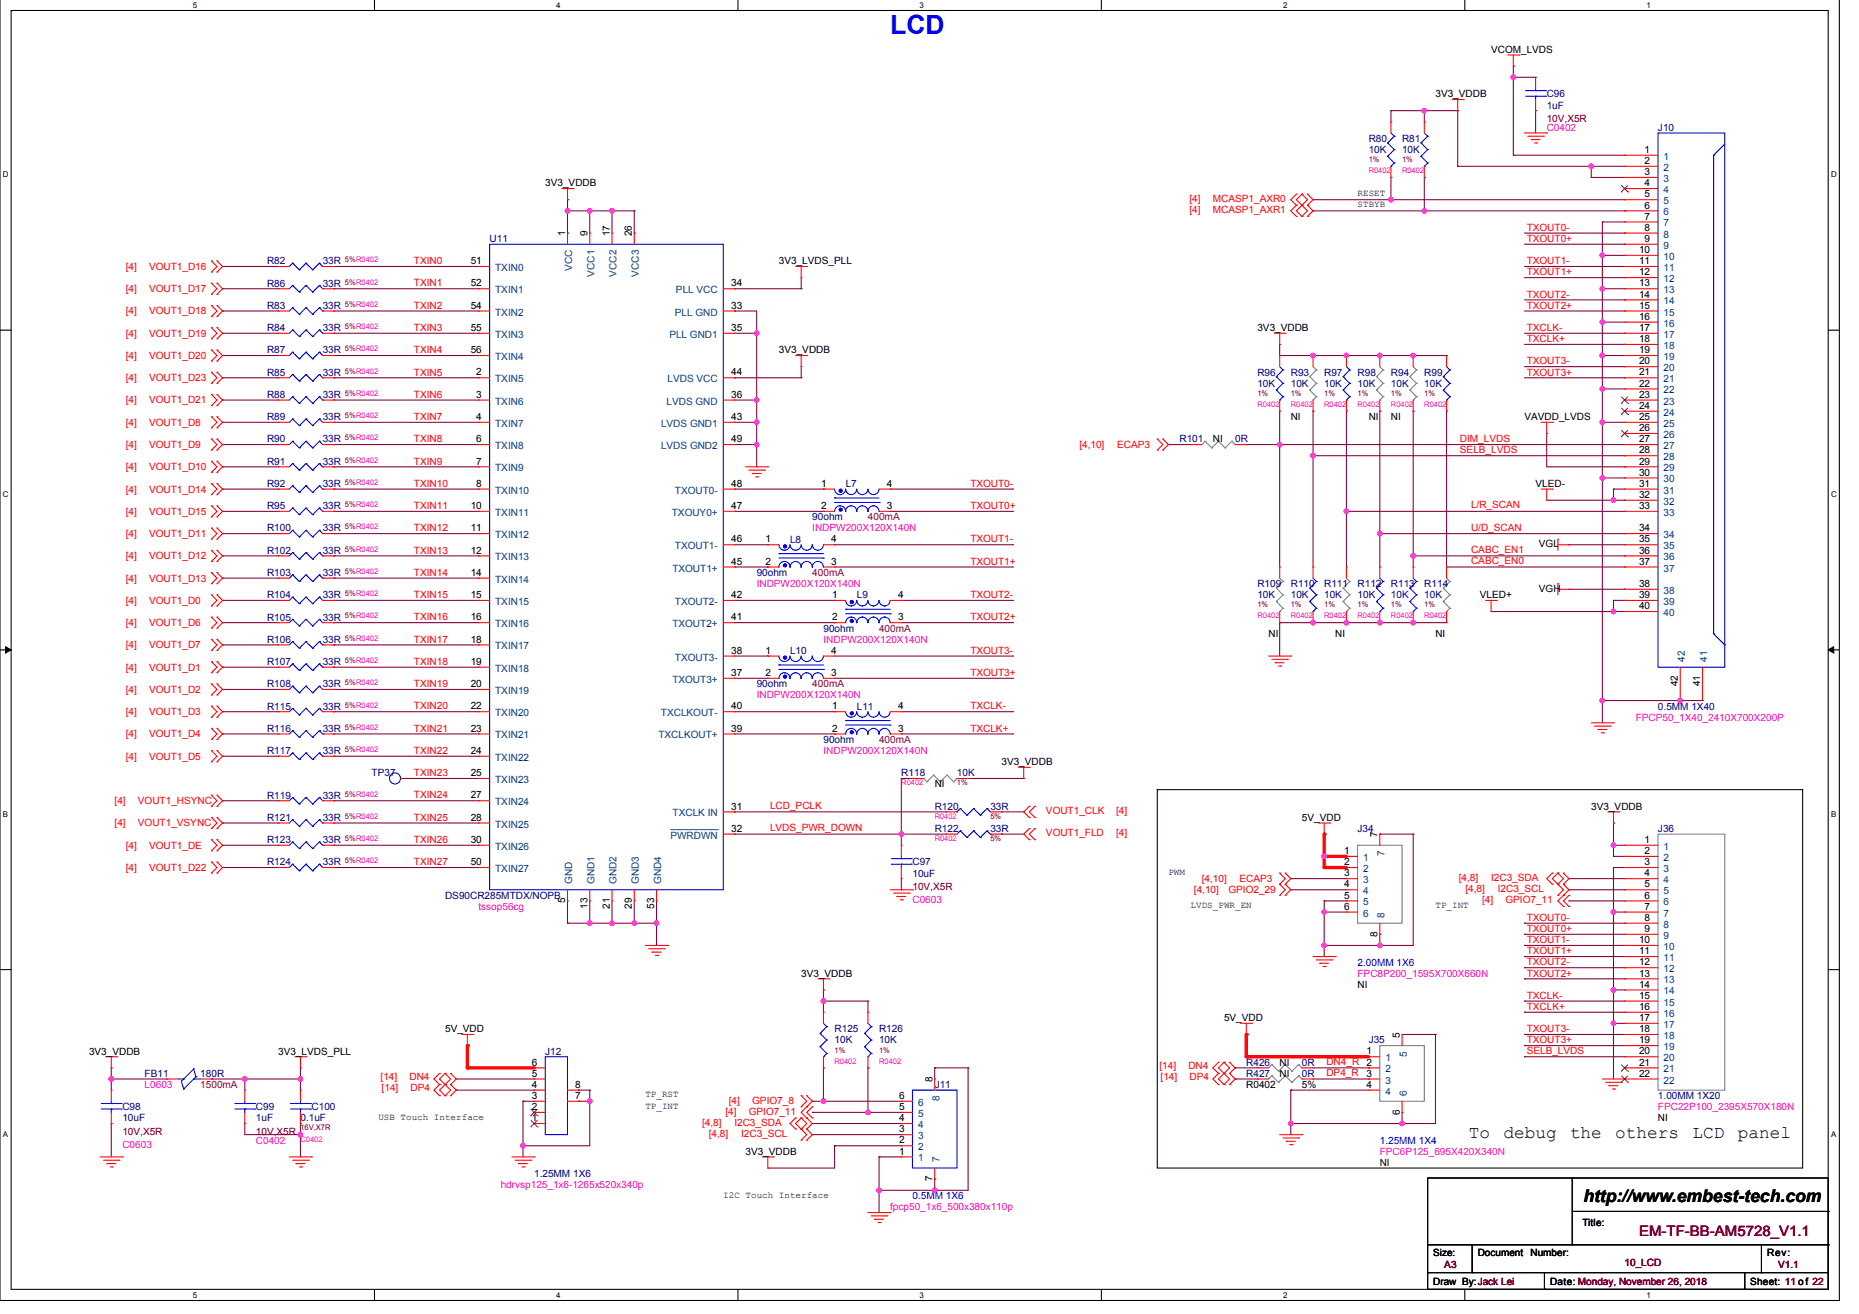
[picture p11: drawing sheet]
<svg xmlns="http://www.w3.org/2000/svg" width="297mm" height="210mm" viewBox="0 0 297 210" stroke-linecap="round" stroke-linejoin="round" font-family="sans-serif">
<defs><g id="words">
<text font-size="4.2" fill="#00f" x="142.2" y="5.5">LCD</text>
<g font-size="2.8">
<text x="234.7" y="181.8">To</text>
<text x="240.2" y="181.8">debug</text>
<text x="250.9" y="181.8">the</text>
<text x="258.1" y="181.8">others</text>
<text x="270.4" y="181.8">LCD</text>
<text x="277.7" y="181.8">panel</text>
<text x="253" y="192">http://www.embest-tech.com</text>
</g>
<text font-size="2.3" fill="#800000" x="261.9" y="197.4">EM-TF-BB-AM5728_V1.1</text>
<g font-size="1.6">
<text x="238.3" y="8.4">VCOM_LVDS</text>
<text x="229.4" y="15.6">3V3_VDDB</text>
<text x="87.1" y="29.8">3V3_VDDB</text>
<text x="262.8" y="24.4">1</text>
<text x="262.8" y="26.2">2</text>
<text x="262.8" y="28">3</text>
<text x="262.8" y="29.8">4</text>
<text x="262.8" y="31.5">5</text>
<text x="262.8" y="33.3">6</text>
<text x="262.8" y="35.1">7</text>
<text x="90.3" y="37.8" transform="rotate(-90 90.3 37.8)">1</text>
<text x="93.9" y="37.8" transform="rotate(-90 93.9 37.8)">9</text>
<text x="97.4" y="37.8" transform="rotate(-90 97.4 37.8)">17</text>
<text x="101" y="37.8" transform="rotate(-90 101 37.8)">26</text>
<text x="261.9" y="40.4">10</text>
<text x="262.8" y="38.6">9</text>
<text x="262.8" y="36.9">8</text>
<text x="75.2" y="42.2">51</text>
<text x="75.2" y="45.8">52</text>
<text x="116.8" y="45.8">34</text>
<text x="124.5" y="42.2">3V3_LVDS_PLL</text>
<text x="261.9" y="42.2">11</text>
<text x="261.9" y="44">12</text>
<text x="261.9" y="45.8">13</text>
<text x="261.9" y="47.5">14</text>
<text x="75.2" y="49.3">54</text>
<text x="75.2" y="52.9">55</text>
<text x="116.8" y="49.3">33</text>
<text x="116.8" y="52.9">35</text>
<text x="200.9" y="52.9">3V3_VDDB</text>
<text x="261.9" y="49.3">15</text>
<text x="261.9" y="51.1">16</text>
<text x="261.9" y="52.9">17</text>
<text x="75.2" y="56.4">56</text>
<text x="76.1" y="60">2</text>
<text x="116.8" y="60">44</text>
<text x="124.5" y="56.5">3V3_VDDB</text>
<text x="261.9" y="54.6">18</text>
<text x="261.9" y="56.4">19</text>
<text x="261.9" y="58.2">20</text>
<text x="261.9" y="60">21</text>
<text x="76.1" y="63.5">3</text>
<text x="116.8" y="63.5">36</text>
<text x="261.9" y="61.8">22</text>
<text x="261.9" y="63.5">23</text>
<text x="261.9" y="65.3">24</text>
<text x="76.1" y="67.1">4</text>
<text x="76.1" y="70.6">6</text>
<text x="116.8" y="67.1">43</text>
<text x="116.8" y="70.6">49</text>
<text x="193.8" y="70.6">NI</text>
<text x="206.2" y="67.1">NI</text>
<text x="218.7" y="67.1">NI</text>
<text x="222.2" y="67.1">NI</text>
<text x="243.6" y="67.1">VAVDD_LVDS</text>
<text x="261.9" y="67.1">25</text>
<text x="261.9" y="68.9">26</text>
<text x="261.9" y="70.6">27</text>
<text x="76.1" y="74.2">7</text>
<text x="76.1" y="77.8">8</text>
<text x="116.8" y="77.8">48</text>
<text x="131.2" y="77.8">1</text>
<text x="141.7" y="77.8">4</text>
<text x="245.4" y="77.8">VLED-</text>
<text x="261.9" y="72.4">28</text>
<text x="261.9" y="74.2">29</text>
<text x="261.9" y="76">30</text>
<text x="261.9" y="77.8">31</text>
<text x="75.2" y="81.3">10</text>
<text x="116.8" y="81.3">47</text>
<text x="131.2" y="81.3">2</text>
<text x="141.7" y="81.3">3</text>
<text x="261.9" y="79.5">32</text>
<text x="261.9" y="81.3">33</text>
<text x="75.2" y="84.9">11</text>
<text x="75.2" y="88.4">12</text>
<text x="116.8" y="86.6">46</text>
<text x="122.3" y="86.6">1</text>
<text x="132.8" y="86.6">4</text>
<text x="245.9" y="87.4">VGL</text>
<text x="261.9" y="84.9">34</text>
<text x="261.9" y="86.6">35</text>
<text x="261.9" y="88.4">36</text>
<text x="75.2" y="92">14</text>
<text x="75.2" y="95.5">15</text>
<text x="116.8" y="95.5">42</text>
<text x="116.8" y="90.2">45</text>
<text x="122.3" y="90.2">2</text>
<text x="132.8" y="90.2">3</text>
<text x="133" y="95.5">1</text>
<text x="143.5" y="95.5">4</text>
<text x="236.5" y="95.6">VLED+</text>
<text x="245.9" y="94.5">VGH</text>
<text x="261.9" y="90.2">37</text>
<text x="261.9" y="93.8">38</text>
<text x="261.9" y="95.5">39</text>
<text x="75.2" y="99.1">16</text>
<text x="116.8" y="99.1">41</text>
<text x="133" y="99.1">2</text>
<text x="143.5" y="99.1">3</text>
<text x="202.7" y="101.8">NI</text>
<text x="213.4" y="101.8">NI</text>
<text x="229.4" y="101.8">NI</text>
<text x="261.9" y="97.3">40</text>
<text x="75.2" y="106.2">19</text>
<text x="75.2" y="102.7">18</text>
<text x="116.8" y="108">37</text>
<text x="116.8" y="104.4">38</text>
<text x="122.3" y="104.4">1</text>
<text x="122.3" y="108">2</text>
<text x="132.8" y="104.4">4</text>
<text x="132.8" y="108">3</text>
<text x="75.2" y="113.3">22</text>
<text x="75.2" y="109.8">20</text>
<text x="116.8" y="113.3">40</text>
<text x="133" y="113.3">1</text>
<text x="143.5" y="113.3">4</text>
<text x="268.1" y="109.6" transform="rotate(-90 268.1 109.6)">42</text>
<text x="271.7" y="109.6" transform="rotate(-90 271.7 109.6)">41</text>
<text x="75.2" y="116.9">23</text>
<text x="116.8" y="116.9">39</text>
<text x="133" y="116.9">2</text>
<text x="143.5" y="116.9">3</text>
<text x="75.2" y="120.4">24</text>
<text x="75.2" y="124">25</text>
<text x="149.4" y="125.8">NI</text>
<text x="160" y="122.2">3V3_VDDB</text>
<text x="75.2" y="127.5">27</text>
<text x="75.2" y="131.1">28</text>
<text x="116.8" y="129.3">31</text>
<text x="208" y="131.1">5V_VDD</text>
<text x="254.3" y="129.4">3V3_VDDB</text>
<text x="75.2" y="134.7">30</text>
<text x="116.8" y="132.9">32</text>
<text x="214.8" y="136.4">1</text>
<text x="220.1" y="133.8" transform="rotate(-90 220.1 133.8)">7</text>
<text x="262.8" y="134.7">1</text>
<text x="262.8" y="136.4">2</text>
<text x="75.2" y="138.2">50</text>
<text x="214.8" y="138.2">2</text>
<text x="214.8" y="140">3</text>
<text x="214.8" y="141.8">4</text>
<text x="214.8" y="143.5">5</text>
<text x="262.8" y="138.2">3</text>
<text x="262.8" y="140">4</text>
<text x="262.8" y="141.8">5</text>
<text x="262.8" y="143.5">6</text>
<text x="90.3" y="144.3" transform="rotate(-90 90.3 144.3)">5</text>
<text x="93.9" y="145.2" transform="rotate(-90 93.9 145.2)">13</text>
<text x="97.4" y="145.2" transform="rotate(-90 97.4 145.2)">21</text>
<text x="101" y="145.2" transform="rotate(-90 101 145.2)">29</text>
<text x="104.5" y="145.2" transform="rotate(-90 104.5 145.2)">53</text>
<text x="214.8" y="145.3">6</text>
<text x="220.1" y="149.6" transform="rotate(-90 220.1 149.6)">8</text>
<text x="262.8" y="145.3">7</text>
<text x="262.8" y="148.9">9</text>
<text x="262.8" y="147.1">8</text>
<text x="261.9" y="150.7">10</text>
<text x="261.9" y="152.4">11</text>
<text x="261.9" y="154.2">12</text>
<text x="261.9" y="156">13</text>
<text x="128" y="156">3V3_VDDB</text>
<text x="216.9" y="157.8">NI</text>
<text x="261.9" y="157.8">14</text>
<text x="261.9" y="159.5">15</text>
<text x="261.9" y="161.3">16</text>
<text x="71.1" y="164.9">5V_VDD</text>
<text x="195.6" y="163.1">5V_VDD</text>
<text x="223.7" y="165.8" transform="rotate(-90 223.7 165.8)">5</text>
<text x="261.9" y="163.1">17</text>
<text x="261.9" y="164.9">18</text>
<text x="261.9" y="166.7">19</text>
<text x="14.2" y="168.5">3V3_VDDB</text>
<text x="44.4" y="168.5">3V3_LVDS_PLL</text>
<text x="85" y="173.8">4</text>
<text x="85" y="172">5</text>
<text x="85" y="170.2">6</text>
<text x="91.9" y="173.8">8</text>
<text x="149" y="172.9" transform="rotate(-90 149 172.9)">8</text>
<text x="199.1" y="173.8">R0402</text>
<text x="204.5" y="172">NI</text>
<text x="204.5" y="170.2">NI</text>
<text x="208" y="173.8">5%</text>
<text x="218.3" y="168.4">1</text>
<text x="218.3" y="170.2">2</text>
<text x="218.3" y="172">3</text>
<text x="218.3" y="173.8">4</text>
<text x="261.9" y="168.4">20</text>
<text x="261.9" y="170.2">21</text>
<text x="261.9" y="172">22</text>
<text x="85" y="179.1">1</text>
<text x="85" y="177.3">2</text>
<text x="85" y="175.5">3</text>
<text x="91.9" y="175.5">7</text>
<text x="143.7" y="179.1">4</text>
<text x="143.7" y="177.3">5</text>
<text x="143.7" y="175.5">6</text>
<text x="223.7" y="178.1" transform="rotate(-90 223.7 178.1)">6</text>
<text x="264.9" y="179.1">NI</text>
<text x="119.1" y="184.5">3V3_VDDB</text>
<text x="143.7" y="184.4">1</text>
<text x="143.7" y="182.7">2</text>
<text x="143.7" y="180.9">3</text>
<text x="149" y="188.7" transform="rotate(-90 149 188.7)">7</text>
<text x="220.5" y="186.2">NI</text>
<text x="252.8" y="195.8">Title:</text>
<text x="229" y="200.6">Size:</text>
<text x="236.1" y="200.7">Document</text>
<text x="244.6" y="200.7">Number:</text>
<text x="282.3" y="200.7">Rev:</text>
<text x="229" y="205.3">Draw By:Jack Lei</text>
<text x="247.7" y="205.3">Date: Monday, November 26, 2018</text>
<text x="279.7" y="205.3">Sheet: 11 of 22</text>
</g>
<g font-size="1.6" fill="#000080">
<text x="247.1" y="15.6">C96</text>
<text x="247.1" y="17.3">1uF</text>
<text x="218.7" y="22.7">R80</text>
<text x="224" y="22.7">R81</text>
<text x="264.9" y="20.9">J10</text>
<text x="218.7" y="24.5">10K</text>
<text x="224" y="24.5">10K</text>
<text x="78.2" y="38.7">U11</text>
<text x="42.7" y="42.2">R82</text>
<text x="42.7" y="45.8">R86</text>
<text x="51.6" y="42.2">33R</text>
<text x="51.6" y="45.8">33R</text>
<text x="42.7" y="49.3">R83</text>
<text x="42.7" y="52.9">R84</text>
<text x="51.6" y="49.3">33R</text>
<text x="51.6" y="52.9">33R</text>
<text x="42.7" y="56.5">R87</text>
<text x="51.6" y="56.5">33R</text>
<text x="42.7" y="63.6">R88</text>
<text x="42.7" y="60">R85</text>
<text x="51.6" y="63.6">33R</text>
<text x="51.6" y="60">33R</text>
<text x="200.9" y="60">R96</text>
<text x="200.9" y="61.8">10K</text>
<text x="206.2" y="60">R93</text>
<text x="206.2" y="61.8">10K</text>
<text x="211.6" y="60">R97</text>
<text x="211.6" y="61.8">10K</text>
<text x="216.9" y="60">R98</text>
<text x="216.9" y="61.8">10K</text>
<text x="222.2" y="60">R94</text>
<text x="222.2" y="61.8">10K</text>
<text x="227.6" y="60">R99</text>
<text x="227.6" y="61.8">10K</text>
<text x="42.7" y="67.1">R89</text>
<text x="42.7" y="70.7">R90</text>
<text x="51.6" y="67.1">33R</text>
<text x="51.6" y="70.7">33R</text>
<text x="188.5" y="70.7">R101</text>
<text x="197.4" y="70.7">0R</text>
<text x="42.7" y="77.8">R92</text>
<text x="42.7" y="74.2">R91</text>
<text x="51.6" y="77.8">33R</text>
<text x="51.6" y="74.2">33R</text>
<text x="135.1" y="77.8">L7</text>
<text x="42.7" y="81.3">R95</text>
<text x="51.6" y="81.3">33R</text>
<text x="129.8" y="83.1">90ohm</text>
<text x="42.7" y="88.5">R102</text>
<text x="42.7" y="84.9">R100</text>
<text x="51.6" y="88.5">33R</text>
<text x="51.6" y="84.9">33R</text>
<text x="126.2" y="86.7">L8</text>
<text x="42.7" y="95.6">R104</text>
<text x="42.7" y="92">R103</text>
<text x="51.6" y="95.6">33R</text>
<text x="51.6" y="92">33R</text>
<text x="120.9" y="92">90ohm</text>
<text x="136.9" y="95.6">L9</text>
<text x="200.9" y="93.8">R109</text>
<text x="200.9" y="95.6">10K</text>
<text x="206.2" y="93.8">R110</text>
<text x="206.2" y="95.6">10K</text>
<text x="211.6" y="93.8">R111</text>
<text x="211.6" y="95.6">10K</text>
<text x="216.9" y="93.8">R112</text>
<text x="216.9" y="95.6">10K</text>
<text x="222.2" y="93.8">R113</text>
<text x="222.2" y="95.6">10K</text>
<text x="227.6" y="93.8">R114</text>
<text x="227.6" y="95.6">10K</text>
<text x="42.7" y="99.1">R105</text>
<text x="51.6" y="99.1">33R</text>
<text x="131.6" y="100.9">90ohm</text>
<text x="42.7" y="102.7">R106</text>
<text x="42.7" y="106.2">R107</text>
<text x="51.6" y="102.7">33R</text>
<text x="51.6" y="106.2">33R</text>
<text x="126.2" y="104.5">L10</text>
<text x="42.7" y="109.8">R108</text>
<text x="42.7" y="113.4">R115</text>
<text x="51.6" y="109.8">33R</text>
<text x="51.6" y="113.4">33R</text>
<text x="120.9" y="109.8">90ohm</text>
<text x="136.9" y="113.4">L11</text>
<text x="264.9" y="113.4">0.5MM 1X40</text>
<text x="42.7" y="116.9">R116</text>
<text x="51.6" y="116.9">33R</text>
<text x="131.6" y="118.7">90ohm</text>
<text x="42.7" y="120.5">R117</text>
<text x="51.6" y="120.5">33R</text>
<text x="59.4" y="124">TP37</text>
<text x="144" y="124">R118</text>
<text x="152.9" y="124">10K</text>
<text x="42.7" y="131.1">R121</text>
<text x="42.7" y="127.6">R119</text>
<text x="51.6" y="131.1">33R</text>
<text x="51.6" y="127.6">33R</text>
<text x="149.4" y="129.4">R120</text>
<text x="158.2" y="129.4">33R</text>
<text x="42.7" y="134.7">R123</text>
<text x="51.6" y="134.7">33R</text>
<text x="149.4" y="132.9">R122</text>
<text x="158.2" y="132.9">33R</text>
<text x="216.9" y="132.9">J34</text>
<text x="264.9" y="132.9">J36</text>
<text x="42.7" y="138.2">R124</text>
<text x="51.6" y="138.2">33R</text>
<text x="71.1" y="143.6">DS90CR285MTDX/NOPB</text>
<text x="145.8" y="138.2">C97</text>
<text x="145.8" y="140">10uF</text>
<text x="133.3" y="164.9">R125</text>
<text x="133.3" y="166.7">10K</text>
<text x="140.5" y="164.9">R126</text>
<text x="140.5" y="166.7">10K</text>
<text x="218.7" y="166.7">J35</text>
<text x="23.1" y="172">FB11</text>
<text x="32" y="172">180R</text>
<text x="87.1" y="168.5">J12</text>
<text x="149.4" y="173.8">J11</text>
<text x="199.1" y="172">R427</text>
<text x="199.1" y="170.2">R426</text>
<text x="208" y="172">0R</text>
<text x="208" y="170.2">0R</text>
<text x="19.6" y="177.4">C98</text>
<text x="19.6" y="179.1">10uF</text>
<text x="40.9" y="177.4">C99</text>
<text x="40.9" y="179.1">1uF</text>
<text x="48" y="179.1">0.1uF</text>
<text x="49.8" y="177.4">C100</text>
<text x="264.9" y="175.6">1.00MM 1X20</text>
<text x="85.3" y="188">1.25MM 1X6</text>
</g>
<g font-size="1.6" fill="#800000">
<text x="247.1" y="19.5">10V,X5R</text>
<text x="145.8" y="142.2">10V,X5R</text>
<text x="19.6" y="181.3">10V,X5R</text>
<text x="40.9" y="181.3">10V,X5R</text>
<text x="230.8" y="202.6">A3</text>
<text x="259.6" y="202.3">10_LCD</text>
<text x="284.1" y="202.6">V1.1</text>
</g>
<g font-size="1.6" fill="#f0f">
<text x="247.1" y="20.9">C0402</text>
<text x="129.8" y="84.9">INDPW200X120X140N</text>
<text x="120.9" y="93.8">INDPW200X120X140N</text>
<text x="131.6" y="102.7">INDPW200X120X140N</text>
<text x="120.9" y="111.6">INDPW200X120X140N</text>
<text x="261.4" y="115.1">FPCP50_1X40_2410X700X200P</text>
<text x="131.6" y="120.5">INDPW200X120X140N</text>
<text x="76.5" y="145.4">tssop56cg</text>
<text x="145.8" y="144.3">C0603</text>
<text x="216.9" y="156">FPC8P200_1595X700X660N</text>
<text x="23.1" y="173.8">L0603</text>
<text x="264.9" y="177.4">FPC22P100_2395X570X180N</text>
<text x="19.6" y="183.4">C0603</text>
<text x="40.9" y="182.7">C0402</text>
<text x="220.5" y="184.5">FPC6P125_695X420X340N</text>
<text x="80" y="189.8">hdrvsp125_1x6-1265x520x340p</text>
<text x="142.2" y="193.4">fpcp50_1x6_500x380x110p</text>
</g>
<g font-size="1.6" fill="#004080">
<text x="265.8" y="25.5">1</text>
<text x="265.8" y="27.3">2</text>
<text x="265.8" y="29.1">3</text>
<text x="265.8" y="30.8">4</text>
<text x="265.8" y="32.6">5</text>
<text x="265.8" y="34.4">6</text>
<text x="265.8" y="36.2">7</text>
<text x="265.8" y="39.7">9</text>
<text x="265.8" y="38">8</text>
<text x="265.8" y="41.5">10</text>
<text x="79.1" y="43.3">TXIN0</text>
<text x="79.1" y="46.8">TXIN1</text>
<text x="91.4" y="43.3" transform="rotate(-90 91.4 43.3)">VCC</text>
<text x="95" y="44.2" transform="rotate(-90 95 44.2)">VCC1</text>
<text x="98.5" y="44.2" transform="rotate(-90 98.5 44.2)">VCC2</text>
<text x="102.1" y="44.2" transform="rotate(-90 102.1 44.2)">VCC3</text>
<text x="108" y="46.8">PLL VCC</text>
<text x="265.8" y="43.3">11</text>
<text x="265.8" y="45.1">12</text>
<text x="265.8" y="46.8">13</text>
<text x="79.1" y="50.4">TXIN2</text>
<text x="79.1" y="54">TXIN3</text>
<text x="107" y="54">PLL GND1</text>
<text x="107.8" y="50.4">PLL GND</text>
<text x="265.8" y="48.6">14</text>
<text x="265.8" y="50.4">15</text>
<text x="265.8" y="52.2">16</text>
<text x="265.8" y="54">17</text>
<text x="79.1" y="57.5">TXIN4</text>
<text x="265.8" y="55.7">18</text>
<text x="265.8" y="57.5">19</text>
<text x="265.8" y="59.3">20</text>
<text x="79.1" y="61.1">TXIN5</text>
<text x="79.1" y="64.6">TXIN6</text>
<text x="106.5" y="64.6">LVDS GND</text>
<text x="106.7" y="61.1">LVDS VCC</text>
<text x="265.8" y="61.1">21</text>
<text x="265.8" y="62.8">22</text>
<text x="265.8" y="64.6">23</text>
<text x="79.1" y="68.2">TXIN7</text>
<text x="79.1" y="71.7">TXIN8</text>
<text x="105.6" y="68.2">LVDS GND1</text>
<text x="105.6" y="71.7">LVDS GND2</text>
<text x="265.8" y="66.4">24</text>
<text x="265.8" y="68.2">25</text>
<text x="265.8" y="70">26</text>
<text x="265.8" y="71.7">27</text>
<text x="79.1" y="75.3">TXIN9</text>
<text x="265.8" y="73.5">28</text>
<text x="265.8" y="75.3">29</text>
<text x="265.8" y="77.1">30</text>
<text x="79.1" y="78.8">TXIN10</text>
<text x="79.1" y="82.4">TXIN11</text>
<text x="107.3" y="82.4">TXOUY0+</text>
<text x="107.8" y="78.8">TXOUT0-</text>
<text x="265.8" y="78.8">31</text>
<text x="265.8" y="80.6">32</text>
<text x="265.8" y="82.4">33</text>
<text x="79.1" y="86">TXIN12</text>
<text x="79.1" y="89.5">TXIN13</text>
<text x="107.8" y="87.7">TXOUT1-</text>
<text x="265.8" y="86">34</text>
<text x="265.8" y="87.7">35</text>
<text x="265.8" y="89.5">36</text>
<text x="79.1" y="93.1">TXIN14</text>
<text x="107.4" y="91.3">TXOUT1+</text>
<text x="265.8" y="91.3">37</text>
<text x="265.8" y="94.9">38</text>
<text x="79.1" y="100.2">TXIN16</text>
<text x="79.1" y="96.6">TXIN15</text>
<text x="107.4" y="100.2">TXOUT2+</text>
<text x="107.8" y="96.6">TXOUT2-</text>
<text x="265.8" y="96.6">39</text>
<text x="265.8" y="98.4">40</text>
<text x="79.1" y="107.3">TXIN18</text>
<text x="79.1" y="103.7">TXIN17</text>
<text x="107.8" y="105.5">TXOUT3-</text>
<text x="269.2" y="105.7" transform="rotate(-90 269.2 105.7)">42</text>
<text x="272.8" y="105.7" transform="rotate(-90 272.8 105.7)">41</text>
<text x="79.1" y="110.9">TXIN19</text>
<text x="107.4" y="109.1">TXOUT3+</text>
<text x="79.1" y="118">TXIN21</text>
<text x="79.1" y="114.4">TXIN20</text>
<text x="105.2" y="118">TXCLKOUT+</text>
<text x="105.6" y="114.4">TXCLKOUT-</text>
<text x="79.1" y="121.5">TXIN22</text>
<text x="79.1" y="125.1">TXIN23</text>
<text x="79.1" y="128.6">TXIN24</text>
<text x="107.5" y="130.4">TXCLK IN</text>
<text x="79.1" y="132.2">TXIN25</text>
<text x="79.1" y="135.7">TXIN26</text>
<text x="107.1" y="134">PWRDWN</text>
<text x="217.8" y="137.5">1</text>
<text x="221.2" y="136.8" transform="rotate(-90 221.2 136.8)">7</text>
<text x="265.8" y="135.7">1</text>
<text x="265.8" y="137.5">2</text>
<text x="79.1" y="139.3">TXIN27</text>
<text x="91.4" y="141.2" transform="rotate(-90 91.4 141.2)">GND</text>
<text x="95" y="141.2" transform="rotate(-90 95 141.2)">GND1</text>
<text x="98.5" y="141.2" transform="rotate(-90 98.5 141.2)">GND2</text>
<text x="102.1" y="141.2" transform="rotate(-90 102.1 141.2)">GND3</text>
<text x="105.6" y="141.2" transform="rotate(-90 105.6 141.2)">GND4</text>
<text x="217.8" y="139.3">2</text>
<text x="217.8" y="141.1">3</text>
<text x="217.8" y="142.9">4</text>
<text x="265.8" y="139.3">3</text>
<text x="265.8" y="141.1">4</text>
<text x="265.8" y="142.9">5</text>
<text x="217.8" y="144.6">5</text>
<text x="217.8" y="146.4">6</text>
<text x="221.2" y="146.6" transform="rotate(-90 221.2 146.6)">8</text>
<text x="265.8" y="144.6">6</text>
<text x="265.8" y="146.4">7</text>
<text x="265.8" y="150">9</text>
<text x="265.8" y="148.2">8</text>
<text x="265.8" y="151.7">10</text>
<text x="265.8" y="153.5">11</text>
<text x="265.8" y="155.3">12</text>
<text x="265.8" y="157.1">13</text>
<text x="265.8" y="158.9">14</text>
<text x="265.8" y="160.6">15</text>
<text x="265.8" y="162.4">16</text>
<text x="265.8" y="164.2">17</text>
<text x="265.8" y="166">18</text>
<text x="265.8" y="167.7">19</text>
<text x="221.4" y="169.5">1</text>
<text x="221.4" y="171.3">2</text>
<text x="221.4" y="173.1">3</text>
<text x="224.8" y="168.8" transform="rotate(-90 224.8 168.8)">5</text>
<text x="265.8" y="169.5">20</text>
<text x="265.8" y="171.3">21</text>
<text x="265.8" y="173.1">22</text>
<text x="146.7" y="178.4">5</text>
<text x="146.7" y="176.6">6</text>
<text x="150.1" y="175.9" transform="rotate(-90 150.1 175.9)">8</text>
<text x="221.4" y="174.9">4</text>
<text x="224.8" y="175" transform="rotate(-90 224.8 175)">6</text>
<text x="146.7" y="185.5">1</text>
<text x="146.7" y="183.8">2</text>
<text x="146.7" y="182">3</text>
<text x="146.7" y="180.2">4</text>
<text x="150.1" y="185.7" transform="rotate(-90 150.1 185.7)">7</text>
</g>
<g font-size="1.6" fill="#f00">
<text x="190.1" y="32.3">[4]</text>
<text x="190.1" y="34.1">[4]</text>
<text x="193.8" y="32.3">MCASP1_AXR0</text>
<text x="193.8" y="34.1">MCASP1_AXR1</text>
<text x="243.9" y="36.9">TXOUT0-</text>
<text x="243.9" y="38.7">TXOUT0+</text>
<text x="20.1" y="43.1">[4]</text>
<text x="20.1" y="46.7">[4]</text>
<text x="23.8" y="43.1">VOUT1_D16</text>
<text x="23.8" y="46.7">VOUT1_D17</text>
<text x="66.1" y="45.8">TXIN1</text>
<text x="66.1" y="42.2">TXIN0</text>
<text x="243.9" y="47.5">TXOUT2-</text>
<text x="243.9" y="44">TXOUT1+</text>
<text x="243.9" y="42.2">TXOUT1-</text>
<text x="20.1" y="50.2">[4]</text>
<text x="20.1" y="53.8">[4]</text>
<text x="23.8" y="50.2">VOUT1_D18</text>
<text x="23.8" y="53.8">VOUT1_D19</text>
<text x="66.1" y="49.3">TXIN2</text>
<text x="66.1" y="52.9">TXIN3</text>
<text x="243.9" y="49.3">TXOUT2+</text>
<text x="243.9" y="52.9">TXCLK-</text>
<text x="20.1" y="57.3">[4]</text>
<text x="23.8" y="57.3">VOUT1_D20</text>
<text x="66.1" y="56.4">TXIN4</text>
<text x="66.1" y="60">TXIN5</text>
<text x="243.9" y="58.2">TXOUT3-</text>
<text x="243.9" y="60">TXOUT3+</text>
<text x="243.9" y="54.7">TXCLK+</text>
<text x="20.1" y="64.5">[4]</text>
<text x="20.1" y="60.9">[4]</text>
<text x="23.8" y="64.5">VOUT1_D21</text>
<text x="23.8" y="60.9">VOUT1_D23</text>
<text x="66.1" y="63.5">TXIN6</text>
<text x="20.1" y="68">[4]</text>
<text x="20.1" y="71.6">[4]</text>
<text x="23.8" y="68">VOUT1_D8</text>
<text x="23.8" y="71.6">VOUT1_D9</text>
<text x="66.1" y="70.7">TXIN8</text>
<text x="66.1" y="67.1">TXIN7</text>
<text x="172.5" y="71.6">[4,10]</text>
<text x="178.5" y="71.6">ECAP3</text>
<text x="233.3" y="70.6">DIM_LVDS</text>
<text x="20.1" y="75.1">[4]</text>
<text x="23.8" y="75.1">VOUT1_D10</text>
<text x="66.1" y="74.2">TXIN9</text>
<text x="66.1" y="77.8">TXIN10</text>
<text x="155" y="77.8">TXOUT0-</text>
<text x="233.3" y="72.3">SELB_LVDS</text>
<text x="20.1" y="82.2">[4]</text>
<text x="20.1" y="78.7">[4]</text>
<text x="23.8" y="82.2">VOUT1_D15</text>
<text x="23.8" y="78.7">VOUT1_D14</text>
<text x="66.1" y="81.3">TXIN11</text>
<text x="155" y="81.3">TXOUT0+</text>
<text x="235.1" y="81.2">L/R_SCAN</text>
<text x="20.1" y="85.8">[4]</text>
<text x="20.1" y="89.3">[4]</text>
<text x="23.8" y="85.8">VOUT1_D11</text>
<text x="23.8" y="89.3">VOUT1_D12</text>
<text x="66.1" y="84.9">TXIN12</text>
<text x="66.1" y="88.4">TXIN13</text>
<text x="155" y="86.7">TXOUT1-</text>
<text x="235.1" y="84.8">U/D_SCAN</text>
<text x="235.1" y="88.3">CABC_EN1</text>
<text x="20.1" y="92.9">[4]</text>
<text x="23.8" y="92.9">VOUT1_D13</text>
<text x="66.1" y="92">TXIN14</text>
<text x="66.1" y="95.5">TXIN15</text>
<text x="155" y="90.2">TXOUT1+</text>
<text x="155" y="95.5">TXOUT2-</text>
<text x="235.1" y="90.1">CABC_EN0</text>
<text x="20.1" y="96.5">[4]</text>
<text x="20.1" y="100">[4]</text>
<text x="23.8" y="96.5">VOUT1_D0</text>
<text x="23.8" y="100">VOUT1_D6</text>
<text x="66.1" y="99.1">TXIN16</text>
<text x="155" y="99.1">TXOUT2+</text>
<text x="20.1" y="107.1">[4]</text>
<text x="20.1" y="103.6">[4]</text>
<text x="23.8" y="107.1">VOUT1_D1</text>
<text x="23.8" y="103.6">VOUT1_D7</text>
<text x="66.1" y="106.2">TXIN18</text>
<text x="66.1" y="102.7">TXIN17</text>
<text x="155" y="104.4">TXOUT3-</text>
<text x="155" y="108">TXOUT3+</text>
<text x="20.1" y="110.7">[4]</text>
<text x="23.8" y="110.7">VOUT1_D2</text>
<text x="66.1" y="113.3">TXIN20</text>
<text x="66.1" y="109.8">TXIN19</text>
<text x="155" y="113.3">TXCLK-</text>
<text x="20.1" y="114.2">[4]</text>
<text x="20.1" y="117.8">[4]</text>
<text x="23.8" y="114.2">VOUT1_D3</text>
<text x="23.8" y="117.8">VOUT1_D4</text>
<text x="66.1" y="116.9">TXIN21</text>
<text x="155" y="116.9">TXCLK+</text>
<text x="20.1" y="121.4">[4]</text>
<text x="23.8" y="121.4">VOUT1_D5</text>
<text x="66.1" y="120.4">TXIN22</text>
<text x="66.1" y="124">TXIN23</text>
<text x="18.3" y="128.5">[4]</text>
<text x="22" y="128.5">VOUT1_HSYNC</text>
<text x="66.1" y="131.1">TXIN25</text>
<text x="66.1" y="127.6">TXIN24</text>
<text x="123" y="129.2">LCD_PCLK</text>
<text x="167.1" y="130.1">VOUT1_CLK</text>
<text x="178.3" y="130.1">[4]</text>
<text x="18.3" y="132">[4]</text>
<text x="20.1" y="135.6">[4]</text>
<text x="22" y="132">VOUT1_VSYNC</text>
<text x="23.8" y="135.6">VOUT1_DE</text>
<text x="66.1" y="134.7">TXIN26</text>
<text x="123" y="132.8">LVDS_PWR_DOWN</text>
<text x="167.1" y="133.6">VOUT1_FLD</text>
<text x="178.3" y="133.6">[4]</text>
<text x="20.1" y="139.1">[4]</text>
<text x="23.8" y="139.1">VOUT1_D22</text>
<text x="66.1" y="138.2">TXIN27</text>
<text x="190.8" y="142.7">[4,10]</text>
<text x="192" y="140.9">[4,10]</text>
<text x="196.3" y="142.7">GPIO2_29</text>
<text x="198.1" y="140.9">ECAP3</text>
<text x="233.1" y="140.7">[4,8]</text>
<text x="234.2" y="142.5">[4,8]</text>
<text x="238.3" y="140.7">I2C3_SDA</text>
<text x="239.3" y="142.5">I2C3_SCL</text>
<text x="236.8" y="144.3">[4]</text>
<text x="240.6" y="144.3">GPIO7_11</text>
<text x="243.9" y="148.9">TXOUT0+</text>
<text x="243.9" y="147.1">TXOUT0-</text>
<text x="243.9" y="154.2">TXOUT2-</text>
<text x="243.9" y="150.7">TXOUT1-</text>
<text x="243.9" y="152.4">TXOUT1+</text>
<text x="243.9" y="156">TXOUT2+</text>
<text x="243.9" y="159.6">TXCLK-</text>
<text x="243.9" y="161.3">TXCLK+</text>
<text x="243.9" y="166.7">TXOUT3+</text>
<text x="243.9" y="164.9">TXOUT3-</text>
<text x="60.8" y="172.6">[14]</text>
<text x="65.4" y="172.6">DN4</text>
<text x="185.3" y="170.8">[14]</text>
<text x="185.4" y="172.6">[14]</text>
<text x="189.9" y="170.8">DN4</text>
<text x="190.1" y="172.6">DP4</text>
<text x="211.9" y="170.1">DN4_R</text>
<text x="211.9" y="171.9">DP4_R</text>
<text x="243.9" y="168.3">SELB_LVDS</text>
<text x="61" y="174.3">[14]</text>
<text x="65.6" y="174.3">DP4</text>
<text x="112.2" y="179.8">[4,8]</text>
<text x="115.9" y="178.1">[4]</text>
<text x="116.5" y="176.3">[4]</text>
<text x="117.3" y="179.8">I2C3_SDA</text>
<text x="119.7" y="178.1">GPIO7_11</text>
<text x="120.2" y="176.3">GPIO7_8</text>
<text x="113.3" y="181.6">[4,8]</text>
<text x="118.4" y="181.6">I2C3_SCL</text>
</g>
<g font-size="1.6" fill="#800040">
<text x="138.7" y="83.1">400mA</text>
<text x="129.8" y="92">400mA</text>
<text x="140.5" y="100.9">400mA</text>
<text x="129.8" y="109.8">400mA</text>
<text x="140.5" y="118.7">400mA</text>
<text x="32" y="173.8">1500mA</text>
</g>
<g font-size="1.6" fill="#00f">
<text x="216.9" y="154.2">2.00MM 1X6</text>
<text x="220.5" y="182.7">1.25MM 1X4</text>
<text x="145.8" y="191.6">0.5MM 1X6</text>
</g>
<g font-size="1.5">
<text x="216.9" y="31.3">RESET</text>
<text x="216.9" y="33.1">STBYB</text>
<text x="186.7" y="139.8">PWM</text>
<text x="190.2" y="145.1">LVDS_PWR_EN</text>
<text x="229.4" y="145.1">TP_INT</text>
<text x="60.5" y="178.9">USB Touch Interface</text>
<text x="103.1" y="175.3">TP_RST</text>
<text x="103.1" y="177.1">TP_INT</text>
<text x="115.6" y="191.3">I2C Touch Interface</text>
</g>
<g font-size="1.3">
<text x="30.8" y="1.2">5</text>
<text x="88.9" y="1.2">4</text>
<text x="146.9" y="1.2">3</text>
<text x="205" y="1.2">2</text>
<text x="263.1" y="1.2">1</text>
<text x=".4" y="28.3">D</text>
<text x="292.6" y="28.3">D</text>
<text x=".4" y="79.4">C</text>
<text x="292.6" y="79.4">C</text>
<text x=".4" y="130.5">B</text>
<text x="292.6" y="130.5">B</text>
<text x=".4" y="181.6">A</text>
<text x="292.6" y="181.6">A</text>
<text x="30.8" y="207.3">5</text>
<text x="88.9" y="207.3">4</text>
<text x="146.9" y="207.3">3</text>
<text x="205" y="207.3">2</text>
<text x="263.1" y="207.3">1</text>
</g>
<g font-size="1.2" fill="#f0f">
<text x="218.7" y="27.7">R0402</text>
<text x="224" y="27.7">R0402</text>
<text x="200.9" y="65">R0402</text>
<text x="206.2" y="65">R0402</text>
<text x="211.6" y="65">R0402</text>
<text x="216.9" y="65">R0402</text>
<text x="222.2" y="65">R0402</text>
<text x="227.6" y="65">R0402</text>
<text x="200.9" y="98.8">R0402</text>
<text x="206.2" y="98.8">R0402</text>
<text x="211.6" y="98.8">R0402</text>
<text x="216.9" y="98.8">R0402</text>
<text x="222.2" y="98.8">R0402</text>
<text x="227.6" y="98.8">R0402</text>
<text x="144" y="125.5">R0402</text>
<text x="149.4" y="130.8">R0402</text>
<text x="149.4" y="134.4">R0402</text>
<text x="133.3" y="169.9">R0402</text>
<text x="140.5" y="169.9">R0402</text>
<text x="48" y="182.4">C0402</text>
</g>
<g font-size="1.2" fill="#800000">
<text x="218.7" y="25.9">1%</text>
<text x="224" y="25.9">1%</text>
<text x="55.1" y="41.9">5%R0402</text>
<text x="55.1" y="45.5">5%R0402</text>
<text x="55.1" y="49">5%R0402</text>
<text x="55.1" y="52.6">5%R0402</text>
<text x="55.1" y="56.1">5%R0402</text>
<text x="55.1" y="59.7">5%R0402</text>
<text x="55.1" y="63.2">5%R0402</text>
<text x="200.9" y="63.2">1%</text>
<text x="206.2" y="63.2">1%</text>
<text x="211.6" y="63.2">1%</text>
<text x="216.9" y="63.2">1%</text>
<text x="222.2" y="63.2">1%</text>
<text x="227.6" y="63.2">1%</text>
<text x="55.1" y="66.8">5%R0402</text>
<text x="55.1" y="70.4">5%R0402</text>
<text x="55.1" y="77.5">5%R0402</text>
<text x="55.1" y="73.9">5%R0402</text>
<text x="55.1" y="81">5%R0402</text>
<text x="55.1" y="88.1">5%R0402</text>
<text x="55.1" y="84.6">5%R0402</text>
<text x="55.1" y="95.2">5%R0402</text>
<text x="55.1" y="91.7">5%R0402</text>
<text x="55.1" y="98.8">5%R0402</text>
<text x="200.9" y="97">1%</text>
<text x="206.2" y="97">1%</text>
<text x="211.6" y="97">1%</text>
<text x="216.9" y="97">1%</text>
<text x="222.2" y="97">1%</text>
<text x="227.6" y="97">1%</text>
<text x="55.1" y="102.4">5%R0402</text>
<text x="55.1" y="105.9">5%R0402</text>
<text x="55.1" y="109.5">5%R0402</text>
<text x="55.1" y="113">5%R0402</text>
<text x="55.1" y="116.6">5%R0402</text>
<text x="55.1" y="120.1">5%R0402</text>
<text x="152.9" y="125.5">1%</text>
<text x="55.1" y="130.8">5%R0402</text>
<text x="55.1" y="127.2">5%R0402</text>
<text x="158.2" y="130.8">5%</text>
<text x="55.1" y="134.4">5%R0402</text>
<text x="55.1" y="137.9">5%R0402</text>
<text x="158.2" y="134.4">5%</text>
<text x="133.3" y="168.1">1%</text>
<text x="140.5" y="168.1">1%</text>
<text x="48" y="180.6">16V,X7R</text>
</g>
</g></defs>
<path d="M0 -.1v207.8h293.9v-207.8M1.8 1.7h290.3v204.3h-290.3z" fill="none" stroke="#000" stroke-width=".17"/>
<g fill="#fff">
<path d="M30.8 .1h.7v1.4h-.7z"/>
<path d="M30.8 206.1h.7v1.5h-.7z"/>
</g>
<path d="M59.8 -.1v1.8M59.8 206v1.7" fill="none" stroke="#000" stroke-width=".17"/>
<g fill="#fff">
<path d="M88.9 .1h.7v1.4h-.7z"/>
<path d="M88.9 206.1h.7v1.5h-.7z"/>
</g>
<path d="M117.9 -.1v1.8M117.9 206v1.7" fill="none" stroke="#000" stroke-width=".17"/>
<g fill="#fff">
<path d="M146.9 .1h.7v1.4h-.7z"/>
<path d="M146.9 206.1h.7v1.5h-.7z"/>
</g>
<path d="M176 -.1v1.8M176 206v1.7" fill="none" stroke="#000" stroke-width=".17"/>
<g fill="#fff">
<path d="M205 .1h.7v1.4h-.7z"/>
<path d="M205 206.1h.7v1.5h-.7z"/>
</g>
<path d="M234.1 -.1v1.8M234.1 206v1.7" fill="none" stroke="#000" stroke-width=".17"/>
<g fill="#fff">
<path d="M263.1 .1h.7v1.4h-.7z"/>
<path d="M263.1 206.1h.7v1.5h-.7z"/>
<path d="M.4 27.2h1v1.4h-1z"/>
<path d="M292.6 27.2h.9v1.4h-.9z"/>
<path d="M.4 78.3h1v1.4h-1z"/>
<path d="M292.6 78.3h.9v1.4h-.9z"/>
</g>
<path d="M0 52.7h1.8M292.1 52.7h1.8" fill="none" stroke="#000" stroke-width=".17"/>
<g fill="#fff">
<path d="M.4 129.3h.9v1.5h-.9z"/>
<path d="M292.6 129.3h.8v1.5h-.8z"/>
</g>
<path d="M0 103.8h1.8M292.1 103.8h1.8" fill="none" stroke="#000" stroke-width=".17"/>
<path d="M.9 103.3l.9 .5-.9 .5zM292.1 103.8l.9-.5v1z" fill="#000" stroke="#000" stroke-width=".16"/>
<g fill="#fff">
<path d="M.4 180.4h.9v1.4h-.9z"/>
<path d="M292.6 180.4h.8v1.4h-.8z"/>
</g>
<path d="M184.9 126.1h103.1v60.5h-103.1zM0 154.9h1.8M292.1 154.9h1.8" fill="none" stroke="#000" stroke-width=".17"/>
<g fill="none" stroke="#800040" stroke-width=".17">
<path d="M90.7 37.2h.1M90.7 31.9h.1M90.7 31.9v5.3M90.7 33.7h10.6M94.2 33.7h.1M94.2 33.7v3.5M97.8 33.7h.1M97.8 33.7v3.5M101.3 37.2h.1M101.3 33.7h.1M101.3 33.7v3.5M243.6 37.2h16"/>
<path d="M243.6 39h16M259.6 37.2h.1M259.6 39h.1M35.6 53.2h.1M35.6 56.8h.1M35.6 42.6h.1M35.6 46.1h.1M35.6 49.7h.1M35.6 46.1h8.8M35.6 56.8h8.8M35.6 49.7h8.8M35.6 53.2h8.8"/>
<path d="M35.6 42.6h8.8M53.3 56.8h.1M53.3 46.1h.1M53.3 49.7h.1M53.3 53.2h.1M53.3 42.6h.1M53.3 46.1h23.2M53.3 56.8h23.2M53.3 49.7h23.2M53.3 53.2h23.2M53.3 42.6h23.2M117.3 46.1h.1"/>
<path d="M117.3 49.7h.1M117.3 46.1h10.7M117.3 49.7h3.6v24.9M117.3 53.2h3.6M120.9 53.2h.1M128 46.1h.1M128 44.3v1.8M128 58.6v1.7M243.6 49.7h16M243.6 53.2h16M243.6 42.6h16M243.6 47.9h16"/>
<path d="M243.6 44.3h16M243.6 58.6h16M243.6 55h16M259.6 47.9h.1M259.6 49.7h.1M259.6 44.3h.1M259.6 42.6h.1M259.6 58.6h.1M259.6 55h.1M259.6 53.2h.1M35.6 74.6h.1M35.6 78.1h.1"/>
<path d="M35.6 71h.1M35.6 63.9h.1M35.6 60.3h.1M35.6 67.5h.1M35.6 60.3h8.8M35.6 63.9h8.8M35.6 74.6h8.8M35.6 71h8.8M35.6 78.1h8.8M35.6 67.5h8.8M53.3 63.9h.1M53.3 74.6h.1"/>
<path d="M53.3 71h.1M53.3 78.1h.1M53.3 60.3h.1M53.3 67.5h.1M53.3 60.3h23.2M53.3 63.9h23.2M53.3 74.6h23.2M53.3 71h23.2M53.3 78.1h23.2M53.3 67.5h23.2M117.3 60.3h.1M117.3 60.3h10.7"/>
<path d="M117.3 63.9h3.6M117.3 71h3.6M117.3 78.1h14.3M117.3 67.5h3.6M120.9 63.9h.1M120.9 67.5h.1M120.9 71h.1M120.9 74.6h.1M128 60.3h.1M131.6 78.1h.1M142.2 78.1h19.6M161.8 78.1h.1"/>
<path d="M243.6 60.3h16M259.6 60.3h.1M35.6 95.9h.1M35.6 99.5h.1M35.6 85.2h.1M35.6 88.8h.1M35.6 92.4h.1M35.6 81.7h.1M35.6 81.7h8.8M35.6 95.9h8.8M35.6 99.5h8.8M35.6 92.4h8.8"/>
<path d="M35.6 85.2h8.8M35.6 88.8h8.8M53.3 81.7h.1M53.3 92.4h.1M53.3 85.2h.1M53.3 88.8h.1M53.3 99.5h.1M53.3 95.9h.1M53.3 81.7h23.2M53.3 95.9h23.2M53.3 99.5h23.2M53.3 92.4h23.2"/>
<path d="M53.3 85.2h23.2M53.3 88.8h23.2M117.3 81.7h14.3M117.3 95.9h16M117.3 99.5h16M117.3 90.6h5.4M117.3 87h5.4M122.7 90.6h.1M122.7 87h.1M131.6 81.7h.1M133.3 95.9h.1M133.3 99.5h.1"/>
<path d="M133.3 90.6h28.5M133.3 87h28.5M142.2 81.7h19.6M144 95.9h17.8M144 99.5h17.8M161.8 81.7h.1M161.8 90.6h.1M161.8 87h.1M161.8 99.5h.1M161.8 95.9h.1M35.6 106.6h.1M35.6 103h.1"/>
<path d="M35.6 110.1h.1M35.6 113.7h.1M35.6 117.2h.1M35.6 117.2h8.8M35.6 113.7h8.8M35.6 110.1h8.8M35.6 106.6h8.8M35.6 103h8.8M53.3 113.7h.1M53.3 110.1h.1M53.3 106.6h.1M53.3 117.2h.1"/>
<path d="M53.3 103h.1M53.3 117.2h23.2M53.3 113.7h23.2M53.3 110.1h23.2M53.3 106.6h23.2M53.3 103h23.2M117.3 117.2h16M117.3 113.7h16M117.3 104.8h5.4M117.3 108.4h5.4M122.7 108.4h.1M122.7 104.8h.1"/>
<path d="M133.3 117.2h.1M133.3 113.7h.1M133.3 104.8h28.5M133.3 108.4h28.5M144 117.2h17.8M144 113.7h17.8M161.8 104.8h.1M161.8 108.4h.1M161.8 117.2h.1M161.8 113.7h.1M35.6 135h.1M35.6 127.9h.1"/>
<path d="M35.6 131.5h.1M35.6 120.8h.1M35.6 138.6h.1M35.6 135h8.8M35.6 127.9h8.8M35.6 131.5h8.8M35.6 120.8h8.8M35.6 138.6h8.8M53.3 120.8h.1M53.3 138.6h.1M53.3 131.5h.1M53.3 127.9h.1"/>
<path d="M53.3 135h.1M53.3 135h23.2M53.3 127.9h23.2M53.3 131.5h23.2M53.3 120.8h23.2M53.3 138.6h23.2M117.3 129.7h.1M117.3 133.2h33.8M117.3 129.7h33.8M144 133.2h.1M144 124.4h.1M144 124.4h1.8"/>
<path d="M144 124.4v10.6M154.7 124.4h8.9M160 133.2h.1M160 133.2h3.6M160 129.7h3.6M163.6 124.4h.1M163.6 129.7h.1M90.7 147.5h.1M90.7 147.5h14.2M90.7 143.9v3.6M94.2 147.5h.1M94.2 143.9v3.6"/>
<path d="M97.8 147.5h.1M97.8 143.9v3.6M101.3 147.5h.1M101.3 143.9v3.6M104.9 147.5h.1M104.9 151h.1M104.9 143.9v7.1M144 142.1h.1M144 140.4v1.7M17.8 172.4h.1M17.8 170.6h.1M17.8 179.5h.1"/>
<path d="M17.8 172.4h8.9M17.8 170.6v3.5M17.8 179.5v5.3M33.8 172.4h.1M33.8 172.4h14.2M39.1 179.5h.1M39.1 172.4h.1M39.1 179.5v1.8h8.9M39.1 172.4v1.7M48 172.4h.1M48 170.6h.1M48 179.5h.1"/>
<path d="M48 170.6v3.5M48 179.5v5.3M72.9 174.1h.1M72.9 172.4h.1M72.9 172.4h12.4M72.9 174.1h12.4M83.6 175.9h.1M83.6 175.9v7.1M48 181.3h.1"/>
</g>
<g fill="#f0f" stroke="#f0f" stroke-width=".17">
<circle cx="104.9" cy="147.5" r=".35"/>
<circle cx="94.2" cy="147.5" r=".35"/>
<circle cx="97.8" cy="147.5" r=".35"/>
<circle cx="101.3" cy="147.5" r=".35"/>
<circle cx="90.7" cy="33.7" r=".35"/>
<circle cx="94.2" cy="33.7" r=".35"/>
<circle cx="97.8" cy="33.7" r=".35"/>
<circle cx="48" cy="172.4" r=".35"/>
<circle cx="39.1" cy="172.4" r=".35"/>
<circle cx="48" cy="181.2" r=".35"/>
<circle cx="17.8" cy="172.4" r=".35"/>
<circle cx="120.9" cy="53.2" r=".35"/>
<circle cx="120.9" cy="63.9" r=".35"/>
<circle cx="120.9" cy="67.5" r=".35"/>
<circle cx="120.9" cy="71" r=".35"/>
<circle cx="144" cy="133.2" r=".35"/>
</g>
<path d="M74.7 170.6h10.6" fill="none" stroke="#f00" stroke-width=".53"/>
<circle cx="74.7" cy="170.6" r=".26" fill="#f00"/>
<path d="M74.7 167v3.6" fill="none" stroke="#f00" stroke-width=".53"/>
<circle cx="74.7" cy="167" r=".26" fill="#f00"/>
<g fill="none" stroke="#800040" stroke-width=".17">
<path d="M222.2 17.7h.1M222.2 17.7h10.7M222.2 17.7v1.8M227.6 17.7h.1M227.6 17.7v1.8M232.9 17.7h.1M232.9 17.7v8.9M241.8 10.6h.1M241.8 12.3h.1M241.8 10.6v14.2M241.8 12.3h3.6M245.4 17.7h.1"/>
<path d="M245.4 17.7v3.5M209.8 31.9h.1M209.8 33.7h.1M209.8 31.9h49.8M209.8 33.7h49.8M222.2 28.3h.1M222.2 28.3v3.6M227.6 28.3h.1M227.6 28.3v5.4M232.9 26.6h.1M232.9 26.6h26.7M241.8 24.8h.1"/>
<path d="M241.8 24.8h17.8M254.3 28.3h.1M254.3 26.6h.1M254.3 28.3h5.3M254.3 26.6v1.7M259.6 33.7h.1M259.6 31.9h.1M204.5 56.8h.1M204.5 55v1.8M204.5 56.8h26.6M209.8 56.8h.1M215.1 56.8h.1"/>
<path d="M220.5 56.8h.1M225.8 56.8h.1M186.7 71h.1M186.7 71h3.5M199.1 71h.1M199.1 71h60.5M204.5 65.7h.1M204.5 71h.1M204.5 65.7v24.9M209.8 65.7h.1M209.8 72.8h.1M209.8 72.8h49.8"/>
<path d="M209.8 65.7v24.9M215.1 65.7h.1M215.1 65.7v24.9M220.5 65.7h.1M220.5 65.7v24.9M225.8 65.7h.1M225.8 65.7v24.9M231.1 65.7h.1M231.1 65.7v24.9h28.5M247.1 69.2h.1M247.1 69.2v5.4h12.5M247.1 79.9h10.7"/>
<path d="M257.8 79.9h.1M259.6 71h.1M259.6 72.8h.1M259.6 74.6h.1M204.5 99.5h.1M204.5 99.5v5.3M204.5 99.5h26.6M209.8 99.5h.1M215.1 99.5h.1M215.1 81.7h.1M215.1 81.7h44.5M220.5 99.5h.1"/>
<path d="M220.5 85.2h.1M220.5 85.2h39.1M225.8 99.5h.1M225.8 88.8h.1M225.8 88.8h33.8M259.6 81.7h.1M259.6 85.2h.1M259.6 88.8h.1M259.6 90.6h.1M64 124.4h.1M64 124.4h12.5M257.8 138.6h.1"/>
<path d="M257.8 138.6h1.8M257.8 138.6v33.8M131.6 158.1h.1M131.6 159.9h.1M131.6 158.1v3.6M131.6 159.9h7.1M138.7 159.9h.1M138.7 159.9v1.8M243.6 154.6h.1M243.6 151h.1M243.6 152.8h.1M243.6 156.4h.1"/>
<path d="M243.6 159.9h.1M243.6 149.2h.1M243.6 147.5h.1M243.6 159.9h16M243.6 154.6h16M243.6 151h16M243.6 152.8h16M243.6 156.4h16M243.6 149.2h16M243.6 147.5h16M257.8 158.1h.1M257.8 145.7h.1"/>
<path d="M257.8 158.1h1.8M257.8 145.7h1.8M83.6 175.9h.1M83.6 175.9h1.7M92.5 174.1h.1M92.5 175.9h.1M92.5 175.9h1.7M92.5 174.1h1.7M94.2 174.1h.1M94.2 175.9h.1M94.2 174.1v8.9h-10.6M129.8 179.5h.1"/>
<path d="M129.8 177.7h.1M129.8 175.9h.1M129.8 175.9h14.2M129.8 179.5h14.2M129.8 177.7h14.2M131.6 170.6h.1M131.6 175.9h.1M131.6 170.6v5.3M138.7 170.6h.1M138.7 177.7h.1M138.7 170.6v7.1M149.4 170.6h.1"/>
<path d="M149.4 170.6v1.8M149.4 170.6h5.3M154.7 170.6h.1M154.7 170.6v19.5h-14.2M243.6 167h.1M243.6 165.3h.1M243.6 161.7h.1M243.6 167h16M243.6 165.3h16M243.6 161.7h16M257.8 163.5h.1M257.8 163.5h1.8"/>
<path d="M83.6 183h.1M83.6 183v1.8M122.7 186.6h.1M129.8 181.3h.1M129.8 181.3h14.2M133.3 183h.1M133.3 183v3.6h-10.6M133.3 183h10.7M140.5 184.8h.1M140.5 190.1h.1M140.5 184.8v8.9M140.5 184.8h3.5"/>
<path d="M149.4 188.4h.1M149.4 190.1h.1M149.4 188.4v1.7"/>
</g>
<g fill="#f0f" stroke="#f0f" stroke-width=".17">
<circle cx="138.7" cy="177.7" r=".35"/>
<circle cx="131.6" cy="175.9" r=".35"/>
<circle cx="131.6" cy="159.9" r=".35"/>
<circle cx="254.2" cy="26.6" r=".35"/>
<circle cx="222.2" cy="31.9" r=".35"/>
<circle cx="227.6" cy="33.7" r=".35"/>
<circle cx="227.6" cy="17.7" r=".35"/>
<circle cx="204.5" cy="71" r=".35"/>
<circle cx="209.8" cy="72.8" r=".35"/>
<circle cx="215.1" cy="81.7" r=".35"/>
<circle cx="220.5" cy="85.2" r=".35"/>
<circle cx="215.1" cy="56.8" r=".35"/>
<circle cx="209.8" cy="56.8" r=".35"/>
<circle cx="225.8" cy="56.8" r=".35"/>
<circle cx="220.5" cy="56.8" r=".35"/>
<circle cx="209.8" cy="99.5" r=".35"/>
<circle cx="215.1" cy="99.5" r=".35"/>
<circle cx="225.8" cy="99.5" r=".35"/>
<circle cx="220.5" cy="99.5" r=".35"/>
<circle cx="225.8" cy="88.8" r=".35"/>
<circle cx="149.3" cy="190.1" r=".35"/>
<circle cx="140.5" cy="190.1" r=".35"/>
<circle cx="94.2" cy="175.9" r=".35"/>
<circle cx="83.6" cy="183" r=".35"/>
<circle cx="241.8" cy="12.3" r=".35"/>
<circle cx="257.8" cy="163.5" r=".35"/>
<circle cx="257.8" cy="158.1" r=".35"/>
<circle cx="257.8" cy="145.7" r=".35"/>
</g>
<path d="M199.1 165.3v3.5" fill="none" stroke="#f00" stroke-width=".53"/>
<circle cx="199.1" cy="165.3" r=".26" fill="#f00"/>
<path d="M199.1 168.8h19.6" fill="none" stroke="#f00" stroke-width=".53"/>
<circle cx="199.1" cy="168.8" r=".26" fill="#f00"/>
<g fill="none" stroke="#800040" stroke-width=".17">
<path d="M220.5 133.2h.1M220.5 133.2h5.3M225.8 133.2h.1M225.8 133.2v17.8h-14.2M257.8 131.5h.1M257.8 136.8h.1M257.8 135h.1M257.8 131.5v5.3M257.8 136.8h1.8M257.8 135h1.8M211.6 143.9h.1M211.6 145.7h.1"/>
<path d="M211.6 151h.1M211.6 143.9h3.5M211.6 143.9v8.9M211.6 145.7h3.5M220.5 149.2h.1M220.5 151h.1M220.5 149.2v1.8M250.7 140.4h.1M250.7 142.1h.1M250.7 143.9h.1M250.7 143.9h8.9M250.7 140.4h8.9"/>
<path d="M250.7 142.1h8.9M206.2 174.1h.1M206.2 179.5h.1M206.2 174.1h12.5M206.2 174.1v7.2M224 177.7h.1M224 179.5h.1M224 165.3h.1M224 177.7v1.8M224 165.3h5.4M229.4 165.3h.1M229.4 165.3v14.2h-23.2"/>
<path d="M243.6 168.8h.1M243.6 168.8h16"/>
</g>
<g fill="#f0f" stroke="#f0f" stroke-width=".17">
<circle cx="211.6" cy="145.7" r=".35"/>
<circle cx="206.2" cy="179.5" r=".35"/>
<circle cx="224" cy="179.5" r=".35"/>
<circle cx="211.6" cy="151" r=".35"/>
<circle cx="220.5" cy="151" r=".35"/>
<circle cx="257.8" cy="135" r=".35"/>
</g>
<path d="M211.6 136.8h3.5" fill="none" stroke="#f00" stroke-width=".53"/>
<circle cx="211.6" cy="136.8" r=".26" fill="#f00"/>
<circle cx="211.6" cy="136.8" r=".35" fill="#f0f" stroke="#f0f" stroke-width=".17"/>
<path d="M211.6 133.2v3.6" fill="none" stroke="#f00" stroke-width=".53"/>
<circle cx="211.6" cy="133.2" r=".26" fill="#f00"/>
<path d="M211.6 138.6h3.5" fill="none" stroke="#f00" stroke-width=".53"/>
<circle cx="211.6" cy="138.6" r=".26" fill="#f00"/>
<path d="M211.6 136.8v1.8" fill="none" stroke="#f00" stroke-width=".53"/>
<circle cx="211.6" cy="136.8" r=".26" fill="#f00"/>
<g fill="none" stroke="#800040" stroke-width=".17">
<path d="M256 35.5h.1M256 35.5v80M256 35.5h3.6M256 40.8h.1M256 46.1h.1M256 51.5h.1M256 56.8h.1M256 40.8h3.6M256 46.1h3.6M256 51.5h3.6M256 56.8h3.6M256 62.1h.1"/>
<path d="M256 67.5h.1M256 76.4h.1M256 62.1h3.6M256 67.5h3.6M256 76.4h3.6M257.8 78.1h.1M257.8 79.9h.1M257.8 78.1h1.8M257.8 78.1v1.8M257.8 79.9h1.8M259.6 79.9h.1M238.3 97.7h21.3"/>
<path d="M250.7 87h.1M250.7 87h8.9M250.7 94.1h8.9M257.8 97.7h.1M257.8 95.9h.1M257.8 95.9v1.8M257.8 95.9h1.8M259.6 94.1h.1M259.6 97.7h.1M256 111.9h.1M256 111.9h16M272 111.9h.1"/>
<path d="M206.2 140.4h.1M206.2 142.1h.1M206.2 140.4h8.9M206.2 142.1h8.9M197.4 170.6h.1M197.4 172.4h.1M197.4 170.6h3.5M197.4 172.4h3.5M209.8 170.6h8.9M209.8 172.4h8.9M218.7 170.6h.1M218.7 172.4h.1"/>
</g>
<g fill="#f0f" stroke="#f0f" stroke-width=".17">
<circle cx="268.5" cy="111.9" r=".35"/>
<circle cx="256" cy="40.8" r=".35"/>
<circle cx="256" cy="46.1" r=".35"/>
<circle cx="256" cy="51.5" r=".35"/>
<circle cx="256" cy="56.8" r=".35"/>
<circle cx="256" cy="62.1" r=".35"/>
<circle cx="256" cy="67.5" r=".35"/>
<circle cx="256" cy="76.3" r=".35"/>
<circle cx="256" cy="111.9" r=".35"/>
<circle cx="257.8" cy="79.9" r=".35"/>
<circle cx="257.8" cy="97.7" r=".35"/>
<circle cx="104.9" cy="147.5" r=".35"/>
<circle cx="94.2" cy="147.5" r=".35"/>
<circle cx="97.8" cy="147.5" r=".35"/>
<circle cx="101.3" cy="147.5" r=".35"/>
<circle cx="90.7" cy="33.7" r=".35"/>
<circle cx="94.2" cy="33.7" r=".35"/>
<circle cx="97.8" cy="33.7" r=".35"/>
<circle cx="48" cy="172.4" r=".35"/>
<circle cx="39.1" cy="172.4" r=".35"/>
<circle cx="48" cy="181.2" r=".35"/>
<circle cx="17.8" cy="172.4" r=".35"/>
<circle cx="120.9" cy="53.2" r=".35"/>
<circle cx="120.9" cy="63.9" r=".35"/>
<circle cx="120.9" cy="67.5" r=".35"/>
<circle cx="120.9" cy="71" r=".35"/>
<circle cx="144" cy="133.2" r=".35"/>
<circle cx="138.7" cy="177.7" r=".35"/>
<circle cx="131.6" cy="175.9" r=".35"/>
<circle cx="131.6" cy="159.9" r=".35"/>
<circle cx="254.2" cy="26.6" r=".35"/>
<circle cx="222.2" cy="31.9" r=".35"/>
<circle cx="227.6" cy="33.7" r=".35"/>
<circle cx="227.6" cy="17.7" r=".35"/>
<circle cx="204.5" cy="71" r=".35"/>
<circle cx="209.8" cy="72.8" r=".35"/>
<circle cx="215.1" cy="81.7" r=".35"/>
<circle cx="220.5" cy="85.2" r=".35"/>
<circle cx="215.1" cy="56.8" r=".35"/>
<circle cx="209.8" cy="56.8" r=".35"/>
<circle cx="225.8" cy="56.8" r=".35"/>
<circle cx="220.5" cy="56.8" r=".35"/>
<circle cx="209.8" cy="99.5" r=".35"/>
<circle cx="215.1" cy="99.5" r=".35"/>
<circle cx="225.8" cy="99.5" r=".35"/>
<circle cx="220.5" cy="99.5" r=".35"/>
<circle cx="225.8" cy="88.8" r=".35"/>
<circle cx="149.3" cy="190.1" r=".35"/>
<circle cx="140.5" cy="190.1" r=".35"/>
<circle cx="94.2" cy="175.9" r=".35"/>
<circle cx="83.6" cy="183" r=".35"/>
<circle cx="241.8" cy="12.3" r=".35"/>
<circle cx="257.8" cy="163.5" r=".35"/>
<circle cx="257.8" cy="158.1" r=".35"/>
<circle cx="257.8" cy="145.7" r=".35"/>
<circle cx="211.6" cy="145.7" r=".35"/>
<circle cx="206.2" cy="179.5" r=".35"/>
<circle cx="224" cy="179.5" r=".35"/>
<circle cx="211.6" cy="151" r=".35"/>
<circle cx="220.5" cy="151" r=".35"/>
<circle cx="257.8" cy="135" r=".35"/>
<circle cx="211.6" cy="136.8" r=".35"/>
</g>
<g fill="none" stroke="#f00" stroke-width=".17">
<path d="M222.2 19.5h.1M222.2 19.5v1.7M227.6 19.5h.1M227.6 19.5v1.7M232 15.9h1.8M232.9 17.7h.1M232.9 15.9v1.8M233.8 15.9h.1M240.9 8.8h1.8M241.8 10.6h.1M241.8 8.8v1.8M242.7 8.8h.1"/>
<path d="M245.4 12.3h.1M245.4 17.7h.1M245.4 12.3v1.8M245.4 15.9v1.8M89.8 30.1h1.8M90.7 31.9h.1M90.7 37.2h.1M90.7 30.1v1.8M90.7 37.2v1.8M91.6 30.1h.1M94.2 37.2h.1M94.2 37.2v1.8"/>
<path d="M97.8 37.2h.1M97.8 37.2v1.8M101.3 37.2h.1M101.3 37.2v1.8M207.1 32.8h.1M207.1 31h.1M207.1 34.6h.1M207.1 31l-.9 .9 .9 .9M207.1 32.8l-.9 .9 .9 .9M208 31h.1M208 32.8h.1M208 34.6h.1"/>
<path d="M208 31l.9 .9-1.8 1.8 .9 .9M208 31l-.9 .9 1.8 1.8-.9 .9M208.9 32.8h.1M208.9 31h.1M208.9 34.6h.1M208.9 31l.9 .9-.9 .9M208.9 32.8l.9 .9-.9 .9M222.2 28.3h.1M222.2 26.6v1.7M227.6 28.3h.1M227.6 26.6v1.7M243.6 21.2h3.5"/>
<path d="M244.1 21.8h2.5M244.7 22.3h.1M244.7 22.3h1.4M245.2 22.8h.3M245.5 22.8h.1M246.6 21.8h.1M247.1 21.2h.1M259.6 24.8h.1M259.6 26.6h.1M259.6 28.3h.1M259.6 30.1h.1M259.6 31.9h.1"/>
<path d="M259.6 33.7h.1M259.6 35.5h.1M259.6 39h.1M259.6 37.2h.1M259.6 30.1h5.3M259.6 24.8h5.3M259.6 26.6h5.3M259.6 28.3h5.3M259.6 31.9h5.3M259.6 33.7h5.3M259.6 35.5h5.3M259.6 39h5.3"/>
<path d="M259.6 37.2h5.3M33.8 43.5h.1M33.8 41.7h.1M33.8 47h.1M33.8 45.2h.1M33.8 50.6h.1M33.8 48.8h.1M33.8 54.1h.1M33.8 52.3h.1M33.8 57.7h.1M33.8 55.9h.1M33.8 59.5h.1"/>
<path d="M33.8 41.7l.9 .9-.9 .9M33.8 45.2l.9 .9-.9 .9M33.8 48.8l.9 .9-.9 .9M33.8 52.3l.9 .9-.9 .9M33.8 55.9l.9 .9-.9 .9M33.8 59.5l.9 .8-.9 .9M34.7 41.7h.1M34.7 43.5h.1M34.7 45.2h.1M34.7 47h.1M34.7 48.8h.1M34.7 50.6h.1"/>
<path d="M34.7 52.3h.1M34.7 54.1h.1M34.7 55.9h.1M34.7 57.7h.1M34.7 59.5h.1M34.7 41.7l.9 .9-.9 .9M34.7 45.2l.9 .9-.9 .9M34.7 48.8l.9 .9-.9 .9M34.7 52.3l.9 .9-.9 .9M34.7 55.9l.9 .9-.9 .9M34.7 59.5l.9 .8-.9 .9M44.4 49.7h.1"/>
<path d="M44.4 53.2h.1M44.4 56.8h.1M44.4 42.6h.1M44.4 46.1h.1M44.4 42.6h1.8M44.4 56.8h1.8M44.4 53.2h1.8M44.4 49.7h1.8M44.4 46.1h1.8M51.6 42.6h1.7M51.6 56.8h1.7M51.6 53.2h1.7"/>
<path d="M51.6 49.7h1.7M51.6 46.1h1.7M53.3 49.7h.1M53.3 53.2h.1M53.3 56.8h.1M53.3 42.6h.1M53.3 46.1h.1M76.5 42.6h.1M76.5 46.1h.1M76.5 49.7h.1M76.5 53.2h.1M76.5 56.8h.1"/>
<path d="M76.5 42.6h1.7M76.5 56.8h1.7M76.5 53.2h1.7M76.5 49.7h1.7M76.5 46.1h1.7M115.6 53.2h1.7M115.6 49.7h1.7M115.6 46.1h1.7M117.3 49.7h.1M117.3 46.1h.1M117.3 53.2h.1M127.1 42.6h1.8"/>
<path d="M127.1 56.8h1.8M128 44.3h.1M128 58.6h.1M128 42.6v1.7M128 56.8v1.8M128.9 42.6h.1M128.9 56.8h.1M203.6 53.2h1.8M204.5 55h.1M204.5 56.8h.1M204.5 53.2v1.8M204.5 56.8v1.8"/>
<path d="M205.4 53.2h.1M209.8 56.8h.1M209.8 56.8v1.8M215.1 56.8h.1M215.1 56.8v1.8M220.5 56.8h.1M220.5 56.8v1.8M225.8 56.8h.1M225.8 56.8v1.8M231.1 56.8h.1M231.1 56.8v1.8M259.6 40.8h.1"/>
<path d="M259.6 42.6h.1M259.6 44.3h.1M259.6 46.1h.1M259.6 47.9h.1M259.6 49.7h.1M259.6 51.5h.1M259.6 53.2h.1M259.6 55h.1M259.6 56.8h.1M259.6 58.6h.1M259.6 42.6h5.3M259.6 56.8h5.3"/>
<path d="M259.6 53.2h5.3M259.6 49.7h5.3M259.6 46.1h5.3M259.6 40.8h5.3M259.6 44.3h5.3M259.6 47.9h5.3M259.6 51.5h5.3M259.6 55h5.3M259.6 58.6h5.3M33.8 68.4h.1M33.8 66.6h.1M33.8 71.9h.1"/>
<path d="M33.8 70.1h.1M33.8 75.5h.1M33.8 73.7h.1M33.8 79h.1M33.8 77.2h.1M33.8 64.8h.1M33.8 63h.1M33.8 61.2h.1M33.8 66.6l.9 .9-.9 .9M33.8 70.1l.9 .9-.9 .9M33.8 73.7l.9 .9-.9 .9M33.8 77.2l.9 .9-.9 .9"/>
<path d="M33.8 63l.9 .9-.9 .9M34.7 66.6h.1M34.7 68.4h.1M34.7 70.1h.1M34.7 71.9h.1M34.7 73.7h.1M34.7 75.5h.1M34.7 77.2h.1M34.7 79h.1M34.7 63h.1M34.7 64.8h.1M34.7 61.2h.1"/>
<path d="M34.7 66.6l.9 .9-.9 .9M34.7 70.1l.9 .9-.9 .9M34.7 73.7l.9 .9-.9 .9M34.7 77.2l.9 .9-.9 .9M34.7 63l.9 .9-.9 .9M44.4 67.5h.1M44.4 78.1h.1M44.4 71h.1M44.4 63.9h.1M44.4 74.6h.1M44.4 60.3h.1M44.4 74.6h1.8"/>
<path d="M44.4 67.5h1.8M44.4 78.1h1.8M44.4 60.3h1.8M44.4 63.9h1.8M44.4 71h1.8M51.6 74.6h1.7M51.6 67.5h1.7M51.6 78.1h1.7M51.6 60.3h1.7M51.6 63.9h1.7M51.6 71h1.7M53.3 67.5h.1"/>
<path d="M53.3 78.1h.1M53.3 71h.1M53.3 63.9h.1M53.3 74.6h.1M53.3 60.3h.1M76.5 60.3h.1M76.5 63.9h.1M76.5 67.5h.1M76.5 71h.1M76.5 74.6h.1M76.5 78.1h.1M76.5 74.6h1.7"/>
<path d="M76.5 67.5h1.7M76.5 78.1h1.7M76.5 60.3h1.7M76.5 63.9h1.7M76.5 71h1.7M115.6 67.5h1.7M115.6 78.1h1.7M115.6 60.3h1.7M115.6 63.9h1.7M115.6 71h1.7M117.3 63.9h.1M117.3 67.5h.1"/>
<path d="M117.3 60.3h.1M117.3 78.1h.1M117.3 71h.1M119.1 74.6h3.6M119.7 75.1h2.5M120.2 75.6h.1M120.2 75.6h1.4M120.7 76.2h.4M121.1 76.2h.1M122.2 75.1h.1M122.7 74.6h.1M131.6 78.1h.1"/>
<path d="M131.6 78.1h1.7M140.5 78.1h1.7M142.2 78.1h.1M184.9 71.9h.1M184.9 70.1h.1M184.9 70.1l.9 .9-.9 .9M185.8 70.1h.1M185.8 71.9h.1M185.8 70.1l.9 .9-.9 .9M190.2 71h.1M190.2 71h1.8M197.4 71h1.7"/>
<path d="M199.1 71h.1M204.5 65.7h.1M204.5 63.9v1.8M209.8 65.7h.1M209.8 63.9v1.8M215.1 65.7h.1M215.1 63.9v1.8M220.5 65.7h.1M220.5 63.9v1.8M225.8 65.7h.1M225.8 63.9v1.8M231.1 65.7h.1"/>
<path d="M231.1 63.9v1.8M246.3 67.5h1.7M246.3 78.1h1.7M247.1 69.2h.1M247.1 79.9h.1M247.1 67.5v1.7M247.1 78.1v1.8M248 67.5h.1M248 78.1h.1M259.6 60.3h.1M259.6 62.1h.1M259.6 63.9h.1"/>
<path d="M259.6 65.7h.1M259.6 67.5h.1M259.6 69.2h.1M259.6 71h.1M259.6 72.8h.1M259.6 74.6h.1M259.6 76.4h.1M259.6 78.1h.1M259.6 79.9h.1M259.6 74.6h5.3M259.6 67.5h5.3M259.6 78.1h5.3"/>
<path d="M259.6 60.3h5.3M259.6 63.9h5.3M259.6 71h5.3M259.6 62.1h5.3M259.6 65.7h5.3M259.6 69.2h5.3M259.6 72.8h5.3M259.6 76.4h5.3M259.6 79.9h5.3M33.8 96.8h.1M33.8 95h.1M33.8 98.6h.1"/>
<path d="M33.8 86.1h.1M33.8 84.4h.1M33.8 89.7h.1M33.8 87.9h.1M33.8 93.2h.1M33.8 91.5h.1M33.8 82.6h.1M33.8 80.8h.1M33.8 95l.9 .9-.9 .9M33.8 98.6l.9 .9-.9 .9M33.8 84.4l.9 .8-.9 .9M33.8 87.9l.9 .9-.9 .9"/>
<path d="M33.8 91.5l.9 .9-.9 .8M33.8 80.8l.9 .9-.9 .9M34.7 95h.1M34.7 96.8h.1M34.7 98.6h.1M34.7 84.4h.1M34.7 86.1h.1M34.7 87.9h.1M34.7 89.7h.1M34.7 91.5h.1M34.7 93.2h.1M34.7 80.8h.1"/>
<path d="M34.7 82.6h.1M34.7 95l.9 .9-.9 .9M34.7 98.6l.9 .9-.9 .9M34.7 84.4l.9 .8-.9 .9M34.7 87.9l.9 .9-.9 .9M34.7 91.5l.9 .9-.9 .8M34.7 80.8l.9 .9-.9 .9M44.4 99.5h.1M44.4 88.8h.1M44.4 95.9h.1M44.4 92.4h.1M44.4 81.7h.1"/>
<path d="M44.4 85.2h.1M44.4 95.9h1.8M44.4 99.5h1.8M44.4 88.8h1.8M44.4 81.7h1.8M44.4 85.2h1.8M44.4 92.4h1.8M51.6 95.9h1.7M51.6 99.5h1.7M51.6 88.8h1.7M51.6 81.7h1.7M51.6 85.2h1.7"/>
<path d="M51.6 92.4h1.7M53.3 99.5h.1M53.3 88.8h.1M53.3 95.9h.1M53.3 92.4h.1M53.3 81.7h.1M53.3 85.2h.1M76.5 81.7h.1M76.5 85.2h.1M76.5 88.8h.1M76.5 92.4h.1M76.5 99.5h.1"/>
<path d="M76.5 95.9h.1M76.5 95.9h1.7M76.5 99.5h1.7M76.5 88.8h1.7M76.5 81.7h1.7M76.5 85.2h1.7M76.5 92.4h1.7M115.6 87h1.7M115.6 95.9h1.7M115.6 99.5h1.7M115.6 81.7h1.7M115.6 90.6h1.7"/>
<path d="M117.3 99.5h.1M117.3 95.9h.1M117.3 90.6h.1M117.3 87h.1M117.3 81.7h.1M122.7 87h.1M122.7 90.6h.1M122.7 87h1.8M122.7 90.6h1.8M131.6 81.7h.1M131.6 87h1.7M131.6 81.7h1.7"/>
<path d="M131.6 90.6h1.7M133.3 87h.1M133.3 90.6h.1M133.3 95.9h.1M133.3 99.5h.1M133.3 95.9h1.8M133.3 99.5h1.8M140.5 81.7h1.7M142.2 81.7h.1M142.2 95.9h1.8M142.2 99.5h1.8M144 95.9h.1"/>
<path d="M144 99.5h.1M204.5 90.6h.1M204.5 99.5h.1M204.5 90.6v1.8M204.5 97.7v1.8M209.8 90.6h.1M209.8 99.5h.1M209.8 90.6v1.8M209.8 97.7v1.8M215.1 90.6h.1M215.1 99.5h.1M215.1 90.6v1.8"/>
<path d="M215.1 97.7v1.8M220.5 90.6h.1M220.5 99.5h.1M220.5 90.6v1.8M220.5 97.7v1.8M225.8 90.6h.1M225.8 99.5h.1M225.8 90.6v1.8M225.8 97.7v1.8M231.1 90.6h.1M231.1 99.5h.1M231.1 90.6v1.8"/>
<path d="M231.1 97.7v1.8M237.4 95.9h1.7M238.3 97.7h.1M238.3 95.9v1.8M239.1 95.9h.1M248.9 86.1h.1M248.9 93.2h.1M248.9 87h1.8M248.9 86.1v1.8M248.9 93.2v1.8M248.9 94.1h1.8M250.7 87h.1"/>
<path d="M250.7 94.1h.1M259.6 81.7h.1M259.6 85.2h.1M259.6 87h.1M259.6 88.8h.1M259.6 90.6h.1M259.6 94.1h.1M259.6 95.9h.1M259.6 97.7h.1M259.6 87h5.3M259.6 94.1h5.3M259.6 95.9h5.3"/>
<path d="M259.6 88.8h5.3M259.6 81.7h5.3M259.6 85.2h5.3M259.6 90.6h5.3M259.6 97.7h5.3M33.8 107.5h.1M33.8 105.7h.1M33.8 111h.1M33.8 109.2h.1M33.8 114.6h.1M33.8 112.8h.1M33.8 118.1h.1"/>
<path d="M33.8 116.4h.1M33.8 119.9h.1M33.8 103.9h.1M33.8 102.1h.1M33.8 100.4h.1M33.8 105.7l.9 .9-.9 .9M33.8 109.2l.9 .9-.9 .9M33.8 112.8l.9 .9-.9 .9M33.8 116.4l.9 .8-.9 .9M33.8 119.9l.9 .9-.9 .9M33.8 102.1l.9 .9-.9 .9M34.7 105.7h.1"/>
<path d="M34.7 107.5h.1M34.7 109.2h.1M34.7 111h.1M34.7 112.8h.1M34.7 114.6h.1M34.7 116.4h.1M34.7 118.1h.1M34.7 119.9h.1M34.7 102.1h.1M34.7 103.9h.1M34.7 100.4h.1M34.7 105.7l.9 .9-.9 .9"/>
<path d="M34.7 109.2l.9 .9-.9 .9M34.7 112.8l.9 .9-.9 .9M34.7 116.4l.9 .8-.9 .9M34.7 119.9l.9 .9-.9 .9M34.7 102.1l.9 .9-.9 .9M44.4 103h.1M44.4 106.6h.1M44.4 110.1h.1M44.4 113.7h.1M44.4 117.2h.1M44.4 117.2h1.8M44.4 113.7h1.8"/>
<path d="M44.4 110.1h1.8M44.4 106.6h1.8M44.4 103h1.8M51.6 117.2h1.7M51.6 113.7h1.7M51.6 110.1h1.7M51.6 106.6h1.7M51.6 103h1.7M53.3 103h.1M53.3 106.6h.1M53.3 110.1h.1M53.3 113.7h.1"/>
<path d="M53.3 117.2h.1M76.5 117.2h.1M76.5 113.7h.1M76.5 110.1h.1M76.5 106.6h.1M76.5 103h.1M76.5 117.2h1.7M76.5 113.7h1.7M76.5 110.1h1.7M76.5 106.6h1.7M76.5 103h1.7M115.6 104.8h1.7"/>
<path d="M115.6 117.2h1.7M115.6 113.7h1.7M115.6 108.4h1.7M117.3 108.4h.1M117.3 104.8h.1M117.3 117.2h.1M117.3 113.7h.1M122.7 104.8h.1M122.7 108.4h.1M122.7 104.8h1.8M122.7 108.4h1.8M131.6 104.8h1.7"/>
<path d="M131.6 108.4h1.7M133.3 104.8h.1M133.3 108.4h.1M133.3 113.7h.1M133.3 117.2h.1M133.3 117.2h1.8M133.3 113.7h1.8M142.2 117.2h1.8M142.2 113.7h1.8M144 113.7h.1M144 117.2h.1M202.7 104.8h3.5"/>
<path d="M203.2 105.3h2.5M203.8 105.9h.1M203.8 105.9h1.4M204.3 106.4h.3M204.6 106.4h.1M205.7 105.3h.1M206.2 104.8h.1M254.3 115.5h3.5M254.8 116h2.5M255.3 116.5h.1M255.3 116.5h1.4M255.9 117.1h.3"/>
<path d="M256.2 117.1h.1M257.3 116h.1M257.8 115.5h.1M268.5 111.9h.1M268.5 106.6v5.3M272 111.9h.1M272 106.6v5.3M33.8 121.7h.1M33.8 139.5h.1M33.8 137.7h.1M33.8 135.9h.1M33.8 134.1h.1"/>
<path d="M33.8 128.8h.1M33.8 127h.1M33.8 132.4h.1M33.8 130.6h.1M33.8 137.7l.9 .9-.9 .9M33.8 134.1l.9 .9-.9 .9M33.8 127l.9 .9-.9 .9M33.8 130.6l.9 .9-.9 .9M34.7 121.7h.1M34.7 137.7h.1M34.7 139.5h.1M34.7 134.1h.1"/>
<path d="M34.7 135.9h.1M34.7 127h.1M34.7 128.8h.1M34.7 130.6h.1M34.7 132.4h.1M34.7 137.7l.9 .9-.9 .9M34.7 134.1l.9 .9-.9 .9M34.7 127l.9 .9-.9 .9M34.7 130.6l.9 .9-.9 .9M44.4 120.8h.1M44.4 135h.1M44.4 131.5h.1"/>
<path d="M44.4 127.9h.1M44.4 138.6h.1M44.4 131.5h1.8M44.4 120.8h1.8M44.4 135h1.8M44.4 138.6h1.8M44.4 127.9h1.8M51.6 131.5h1.7M51.6 120.8h1.7M51.6 135h1.7M51.6 138.6h1.7M51.6 127.9h1.7"/>
<path d="M53.3 120.8h.1M53.3 135h.1M53.3 131.5h.1M53.3 127.9h.1M53.3 138.6h.1M64 124.4h.1M76.5 120.8h.1M76.5 124.4h.1M76.5 127.9h.1M76.5 131.5h.1M76.5 135h.1M76.5 138.6h.1"/>
<path d="M76.5 131.5h1.7M76.5 120.8h1.7M76.5 135h1.7M76.5 138.6h1.7M76.5 124.4h1.7M76.5 127.9h1.7M115.6 129.7h1.7M115.6 133.2h1.7M117.3 129.7h.1M117.3 133.2h.1M144 135h.1M144 135v1.8"/>
<path d="M144 138.6v1.8M145.8 124.4h.1M145.8 124.4h1.8M151.1 129.7h.1M151.1 133.2h.1M151.1 129.7h1.8M151.1 133.2h1.8M152.9 124.4h1.8M154.7 124.4h.1M158.2 129.7h1.8M158.2 133.2h1.8M160 129.7h.1"/>
<path d="M160 133.2h.1M162.7 122.6h1.8M163.6 124.4h.1M163.6 122.6v1.8M164.5 122.6h.1M164.5 134.1h.1M164.5 132.4h.1M164.5 130.6h.1M164.5 128.8h.1M164.5 132.4l-.9 .8 .9 .9M164.5 128.8l-.9 .9 .9 .9M165.4 132.4h.1"/>
<path d="M165.4 134.1h.1M165.4 128.8h.1M165.4 130.6h.1M165.4 132.4l-.9 .8 .9 .9M165.4 128.8l-.9 .9 .9 .9M204.5 139.5h.1M204.5 139.5l.9 .9-.9 .8M205.4 139.5h.1M205.4 139.5l.8 .9-.8 .8M210.7 131.5h1.8M211.6 133.2h.1M211.6 131.5v1.7"/>
<path d="M212.5 131.5h.1M215.1 136.8h.1M215.1 138.6h.1M215.1 136.8h1.8M215.1 138.6h1.8M220.5 133.2h.1M220.5 133.2v1.8M248 139.5h.1M248 139.5l-.9 .9 .9 .8M248.9 139.5h.1M248.9 139.5l.9 .9-.9 .8M248.9 139.5l-.9 .9 1.8 1.7-.9 .9"/>
<path d="M249.8 139.5h.1M249.8 139.5l.9 .9-.9 .8M256.9 129.7h1.8M257.8 131.5h.1M257.8 129.7v1.8M258.7 129.7h.1M259.6 135h.1M259.6 136.8h.1M259.6 138.6h.1M259.6 135h5.3M259.6 136.8h5.3M259.6 138.6h5.3"/>
<path d="M90.7 143.9h.1M90.7 142.1v1.8M94.2 143.9h.1M94.2 142.1v1.8M97.8 143.9h.1M97.8 142.1v1.8M101.3 143.9h.1M101.3 142.1v1.8M103.1 151h3.6M103.7 151.6h2.5M104.2 152.1h.1M104.2 152.1h1.4"/>
<path d="M104.7 152.6h.4M104.9 143.9h.1M104.9 142.1v1.8M105.1 152.6h.1M106.2 151.6h.1M106.7 151h.1M130.7 156.4h1.8M131.6 158.1h.1M131.6 156.4v1.7M132.5 156.4h.1M142.2 142.1h3.6M142.8 142.7h2.5"/>
<path d="M143.3 143.2h.1M143.3 143.2h1.4M143.8 143.7h.4M144 140.4h.1M144.2 143.7h.1M145.3 142.7h.1M145.8 142.1h.1M204.5 141.2h.1M204.5 143h.1M204.5 141.2l.9 .9-.9 .9M205.4 141.2h.1M205.4 143h.1"/>
<path d="M205.4 141.2l.8 .9-.8 .9M209.8 152.8h3.6M210.3 153.3h2.5M210.9 153.9h.1M210.9 153.9h1.4M211.4 154.4h.4M211.8 154.4h.1M212.8 153.3h.1M213.4 152.8h.1M215.1 140.4h.1M215.1 142.1h.1M215.1 143.9h.1"/>
<path d="M215.1 145.7h.1M215.1 142.1h1.8M215.1 140.4h1.8M215.1 143.9h1.8M215.1 145.7h1.8M220.5 149.2h.1M220.5 147.5v1.7M248 141.2h.1M248.9 141.2h.1M248.9 143h.1M249.8 141.2h.1M249.8 143h.1"/>
<path d="M249.8 144.8h.1M249.8 141.2l.9 .9-1.8 1.8 .9 .9M250.7 143h.1M250.7 144.8h.1M250.7 143l-.9 .9 .9 .9M259.6 140.4h.1M259.6 142.1h.1M259.6 143.9h.1M259.6 145.7h.1M259.6 149.2h.1M259.6 147.5h.1M259.6 151h.1"/>
<path d="M259.6 152.8h.1M259.6 154.6h.1M259.6 156.4h.1M259.6 158.1h.1M259.6 159.9h.1M259.6 151h5.3M259.6 142.1h5.3M259.6 156.4h5.3M259.6 152.8h5.3M259.6 140.4h5.3M259.6 143.9h5.3M259.6 145.7h5.3"/>
<path d="M259.6 149.2h5.3M259.6 147.5h5.3M259.6 154.6h5.3M259.6 158.1h5.3M259.6 159.9h5.3M16.9 168.8h1.8M17.8 170.6h.1M17.8 174.1h.1M17.8 179.5h.1M17.8 168.8v1.8M17.8 174.1v1.8M17.8 177.7v1.8"/>
<path d="M18.7 168.8h.1M26.7 172.4h.1M26.7 172.4h1.7M32 172.4h1.8M33.8 172.4h.1M39.1 174.1h.1M39.1 179.5h.1M39.1 174.1v1.8M39.1 177.7v1.8M47.1 168.8h1.8M48 170.6h.1M48 174.1h.1"/>
<path d="M48 179.5h.1M48 168.8v1.8M48 174.1v1.8M48 177.7v1.8M48.9 168.8h.1M70.2 175h.1M70.2 173.3h.1M70.2 171.5h.1M70.2 173.3l-.9 .8 .9 .9M70.2 171.5l-.9 .9 .9 .9M71.1 173.3h.1M71.1 175h.1"/>
<path d="M71.1 171.5h.1M71.1 171.5l-.9 .9 1.8 1.7-.9 .9M71.1 171.5l.9 .9-1.8 1.7 .9 .9M72 175h.1M72 173.3h.1M72 171.5h.1M72 173.3l.9 .8-.9 .9M72 171.5l.9 .9-.9 .9M73.8 165.3h1.8M74.7 167h.1M74.7 165.3v1.7M75.6 165.3h.1"/>
<path d="M85.3 179.5h.1M85.3 177.7h.1M85.3 175.9h.1M85.3 174.1h.1M85.3 172.4h.1M85.3 170.6h.1M85.3 172.4h1.8M85.3 170.6h1.8M85.3 174.1h1.8M85.3 179.5h1.8M85.3 177.7h1.8M85.3 175.9h1.8"/>
<path d="M90.7 174.1h1.8M90.7 175.9h1.8M92.5 175.9h.1M92.5 174.1h.1M127.1 178.6h.1M127.1 178.6l-.9 .9 .9 .9M128 178.6h.1M128 175h.1M128 176.8h.1M128 178.6l-.9 .9 1.8 1.8-.9 .8M128 178.6l.9 .9-.9 .9M128 175l.9 .9-.9 .9"/>
<path d="M128.9 178.6h.1M128.9 176.8h.1M128.9 175h.1M128.9 175l.9 .9-1.8 1.8 1.8 1.8-.9 .9M129.8 176.8h.1M129.8 178.6h.1M129.8 176.8l-.9 .9 .9 .9M131.6 161.7h.1M131.6 170.6h.1M131.6 161.7v1.8M131.6 168.8v1.8M138.7 161.7h.1"/>
<path d="M138.7 170.6h.1M138.7 161.7v1.8M138.7 168.8v1.8M144 179.5h.1M144 177.7h.1M144 175.9h.1M144 179.5h1.8M144 177.7h1.8M144 175.9h1.8M149.4 172.4h.1M149.4 172.4v1.7M194.7 173.3h.1"/>
<path d="M194.7 171.5h.1M194.7 169.7h.1M194.7 171.5l-.9 .9 .9 .9M194.7 169.7l-.9 .9 .9 .9M195.6 171.5h.1M195.6 173.3h.1M195.6 169.7h.1M195.6 169.7l-.9 .9 1.8 1.8-.9 .9M195.6 169.7l.9 .9-1.8 1.8 .9 .9M196.5 173.3h.1M196.5 171.5h.1M196.5 169.7h.1"/>
<path d="M196.5 171.5l.9 .9-.9 .9M196.5 169.7l.9 .9-.9 .9M198.2 163.5h1.8M199.1 165.3h.1M199.1 163.5v1.8M200 163.5h.1M200.9 172.4h.1M200.9 170.6h.1M200.9 172.4h1.8M200.9 170.6h1.8M208 172.4h1.8M208 170.6h1.8"/>
<path d="M209.8 172.4h.1M209.8 170.6h.1M218.7 168.8h.1M218.7 170.6h.1M218.7 172.4h.1M218.7 174.1h.1M218.7 168.8h1.8M218.7 172.4h1.8M218.7 170.6h1.8M218.7 174.1h1.8M224 165.3h.1M224 177.7h.1"/>
<path d="M224 165.3v1.7M224 175.9v1.8M256 172.4h8.9M256.6 172.9h2.5M257.1 173.4h.1M257.1 173.4h1.4M257.6 174h.4M258 174h.1M259.1 172.9h.1M259.6 172.4h.1M259.6 161.7h.1M259.6 163.5h.1"/>
<path d="M259.6 165.3h.1M259.6 167h.1M259.6 168.8h.1M259.6 170.6h.1M259.6 168.8h5.3M259.6 165.3h5.3M259.6 163.5h5.3M259.6 170.6h5.3M259.6 161.7h5.3M259.6 167h5.3M16 184.8h3.6M16.5 185.3h2.5"/>
<path d="M17.1 185.9h.1M17.1 185.9h1.4M17.6 186.4h.4M18 186.4h.1M19 185.3h.1M19.6 184.8h.1M46.2 184.8h3.6M46.8 185.3h2.5M47.3 185.9h.1M47.3 185.9h1.4M47.8 186.4h.4M48.2 186.4h.1"/>
<path d="M49.3 185.3h.1M49.8 184.8h.1M81.8 184.8h3.5M82.3 185.3h2.5M82.9 185.9h.1M82.9 185.9h1.4M83.4 186.4h.3M83.7 186.4h.1M84.8 185.3h.1M85.3 184.8h.1M121.8 184.8h1.8M122.7 186.6h.1"/>
<path d="M122.7 184.8v1.8M123.6 184.8h.1M127.1 180.4h.1M128 180.4h.1M128 182.1h.1M128.9 182.1h.1M128.9 180.4h.1M128.9 180.4l.9 .9-.9 .8M138.7 193.7h3.5M139.2 194.2h2.5M139.8 194.8h.1M139.8 194.8h1.4"/>
<path d="M140.3 195.3h.3M140.6 195.3h.1M141.7 194.2h.1M142.2 193.7h.1M144 184.8h.1M144 183h.1M144 181.3h.1M144 184.8h1.8M144 181.3h1.8M144 183h1.8M149.4 188.4h.1M149.4 186.6v1.8"/>
<path d="M204.5 181.3h3.5M205 181.8h2.5M205.5 182.3h.1M205.5 182.3h1.5M206.1 182.9h.3M206.4 182.9h.1M207.5 181.8h.1M208 181.3h.1"/>
</g>
<g fill="none" stroke="#000" stroke-width=".17">
<path d="M228.1 188.2h64v17.8h-64zM228.1 198.9h64M235.2 198.9v4.4M251.2 188.2h.1M251.2 188.2v10.7M251.2 193.5h40.9M281.5 198.9v4.4M292.1 198.9h.1M292.1 193.5h.1M228.1 203.3h.1M228.1 203.3h64M235.2 203.3h.1"/>
<path d="M246.8 206h.1M246.8 203.3v2.7M278.8 206h.1M278.8 203.3v2.7M281.5 203.3h.1"/>
</g>
<g fill="none" stroke="#00f" stroke-width=".17">
<path d="M243.8 14.5h3.2M243.8 15.4h3.2M245.4 15.4h.1M245.4 14.5h.1M245.4 14.1v.4M245.4 15.4v.5M247 14.5h.1M247 15.4h.1M78.2 39h37.4v103.1h-37.4zM221.7 22.8h.1M221.7 25h.1M221.7 22.8l1.1 1.1"/>
<path d="M221.7 25l1.1 1M222.2 26.6h.1M222.2 21.2l.6 .6M222.8 21.8h.1M222.8 23.9h.1M222.8 26h.1M222.8 21.8l-1.1 1M222.8 23.9l-1.1 1.1M222.8 26l-.6 .6M227.1 22.8h.1M227.1 25h.1M227.1 22.8l1 1.1"/>
<path d="M227.1 25l1 1M227.6 26.6h.1M227.6 21.2l.5 .6M228.1 21.8h.1M228.1 23.9h.1M228.1 26h.1M228.1 21.8l-1 1M228.1 23.9l-1 1.1M228.1 26l-.5 .6M264.9 21.2h10.7v85.4h-10.7zM273.8 24.8h.1M273.8 24.8v76.4"/>
<path d="M275.6 23l-1.8 1.8M46.8 49.2h.1M46.8 52.7h.1M46.8 56.3h.1M46.8 42h.1M46.8 59.8h.1M46.8 45.6h.1M46.8 49.2l-.6 .5M46.8 49.2l1 1M46.8 52.7l-.6 .5M46.8 52.7l1 1.1M46.8 56.3l-.6 .5"/>
<path d="M46.8 56.3l1 1M46.8 42l-.6 .6M46.8 42l1 1.1M46.8 59.8l-.6 .5M46.8 59.8l1 1.1M46.8 45.6l-.6 .5M46.8 45.6l1 1.1M47.8 50.2h.1M47.8 53.8h.1M47.8 57.3h.1M47.8 43.1h.1M47.8 46.7h.1"/>
<path d="M48.9 49.2h.1M48.9 52.7h.1M48.9 56.3h.1M48.9 42h.1M48.9 59.8h.1M48.9 45.6h.1M48.9 49.2l-1.1 1M48.9 49.2l1.1 1M48.9 52.7l-1.1 1.1M48.9 52.7l1.1 1.1M48.9 56.3l-1.1 1M48.9 56.3l1.1 1"/>
<path d="M48.9 42l-1.1 1.1M48.9 42l1.1 1.1M48.9 59.8l-1.1 1.1M48.9 59.8l1.1 1.1M48.9 45.6l-1.1 1.1M48.9 45.6l1.1 1.1M50 50.2h.1M50 53.8h.1M50 57.3h.1M50 43.1h.1M50 46.7h.1M51 49.2h.1"/>
<path d="M51 52.7h.1M51 56.3h.1M51 42h.1M51 59.8h.1M51 45.6h.1M51 49.2l-1 1M51 49.2l.6 .5M51 52.7l-1 1.1M51 52.7l.6 .5M51 56.3l-1 1M51 56.3l.6 .5M51 42l-1 1.1"/>
<path d="M51 42l.6 .6M51 59.8l-1 1.1M51 59.8l.6 .5M51 45.6l-1 1.1M51 45.6l.6 .5M51.6 49.7h.1M51.6 53.2h.1M51.6 56.8h.1M51.6 42.6h.1M51.6 46.1h.1M204.5 58.6l.5 .5M205 59.1h.1"/>
<path d="M205 59.1l-1.1 1.1M215.1 58.6l.6 .5M215.7 59.1h.1M215.7 59.1l-1.1 1.1M231.1 58.6l.6 .5M231.7 59.1h.1M231.7 59.1l-1.1 1.1M46.8 66.9h.1M46.8 77.6h.1M46.8 70.5h.1M46.8 63.4h.1M46.8 74h.1"/>
<path d="M46.8 66.9l-.6 .6M46.8 66.9l1 1.1M46.8 77.6l-.6 .5M46.8 77.6l1 1.1M46.8 70.5l-.6 .5M46.8 70.5l1 1M46.8 63.4l-.6 .5M46.8 63.4l1 1M46.8 74l-.6 .6M46.8 74l1 1.1M47.8 68h.1M47.8 78.7h.1"/>
<path d="M47.8 71.5h.1M47.8 64.4h.1M47.8 75.1h.1M47.8 60.9h.1M48.9 66.9h.1M48.9 77.6h.1M48.9 70.5h.1M48.9 63.4h.1M48.9 74h.1M48.9 66.9l-1.1 1.1M48.9 66.9l1.1 1.1M48.9 77.6l-1.1 1.1"/>
<path d="M48.9 77.6l1.1 1.1M48.9 70.5l-1.1 1M48.9 70.5l1.1 1M48.9 63.4l-1.1 1M48.9 63.4l1.1 1M48.9 74l-1.1 1.1M48.9 74l1.1 1.1M50 68h.1M50 78.7h.1M50 71.5h.1M50 64.4h.1M50 75.1h.1"/>
<path d="M50 60.9h.1M51 66.9h.1M51 77.6h.1M51 70.5h.1M51 63.4h.1M51 74h.1M51 66.9l-1 1.1M51 66.9l.6 .6M51 77.6l-1 1.1M51 77.6l.6 .5M51 70.5l-1 1M51 70.5l.6 .5"/>
<path d="M51 63.4l-1 1M51 63.4l.6 .5M51 74l-1 1.1M51 74l.6 .6M51.6 67.5h.1M51.6 78.1h.1M51.6 71h.1M51.6 63.9h.1M51.6 74.6h.1M51.6 60.3h.1M133.3 78.1a.88 .88 0 0 0 .9 .9 .88 .88 0 0 0 .9-.9M133.3 79.5h.1"/>
<path d="M133.3 79.5h7.2M135.1 78.1a.88 .88 0 0 0 .9 .9 .88 .88 0 0 0 .9-.9 .9 .9 0 0 0 .9 .9 .88 .88 0 0 0 .9-.9 .9 .9 0 0 0 .9 .9 .88 .88 0 0 0 .9-.9M203.9 60.2h.1M203.9 62.3h.1M203.9 60.2l1.1 1M203.9 62.3l1.1 1.1M204.5 63.9h.1M205 61.2h.1M205 63.4h.1M205 61.2l-1.1 1.1M205 63.4l-.5 .5M214.6 60.2h.1"/>
<path d="M214.6 62.3h.1M214.6 60.2l1.1 1M214.6 62.3l1.1 1.1M215.1 63.9h.1M215.7 61.2h.1M215.7 63.4h.1M215.7 61.2l-1.1 1.1M215.7 63.4l-.6 .5M230.6 60.2h.1M230.6 62.3h.1M230.6 60.2l1.1 1M230.6 62.3l1.1 1.1"/>
<path d="M231.1 63.9h.1M231.7 61.2h.1M231.7 63.4h.1M231.7 61.2l-1.1 1.1M231.7 63.4l-.6 .5M46.8 98.9h.1M46.8 88.3h.1M46.8 95.4h.1M46.8 91.8h.1M46.8 81.2h.1M46.8 84.7h.1M46.8 98.9l-.6 .6"/>
<path d="M46.8 98.9l1 1.1M46.8 88.3l-.6 .5M46.8 88.3l1 1M46.8 95.4l-.6 .5M46.8 95.4l1 1M46.8 91.8l-.6 .6M46.8 91.8l1 1.1M46.8 81.2l-.6 .5M46.8 81.2l1 1M46.8 84.7l-.6 .5M46.8 84.7l1 1.1M47.8 100h.1"/>
<path d="M47.8 89.3h.1M47.8 96.4h.1M47.8 92.9h.1M47.8 82.2h.1M47.8 85.8h.1M48.9 98.9h.1M48.9 88.3h.1M48.9 95.4h.1M48.9 91.8h.1M48.9 81.2h.1M48.9 84.7h.1M48.9 98.9l-1.1 1.1"/>
<path d="M48.9 98.9l1.1 1.1M48.9 88.3l-1.1 1M48.9 88.3l1.1 1M48.9 95.4l-1.1 1M48.9 95.4l1.1 1M48.9 91.8l-1.1 1.1M48.9 91.8l1.1 1.1M48.9 81.2l-1.1 1M48.9 81.2l1.1 1M48.9 84.7l-1.1 1.1M48.9 84.7l1.1 1.1M50 100h.1"/>
<path d="M50 89.3h.1M50 96.4h.1M50 92.9h.1M50 82.2h.1M50 85.8h.1M51 98.9h.1M51 88.3h.1M51 95.4h.1M51 91.8h.1M51 81.2h.1M51 84.7h.1M51 98.9l-1 1.1"/>
<path d="M51 98.9l.6 .6M51 88.3l-1 1M51 88.3l.6 .5M51 95.4l-1 1M51 95.4l.6 .5M51 91.8l-1 1.1M51 91.8l.6 .6M51 81.2l-1 1M51 81.2l.6 .5M51 84.7l-1 1.1M51 84.7l.6 .5M51.6 99.5h.1"/>
<path d="M51.6 88.8h.1M51.6 95.9h.1M51.6 92.4h.1M51.6 81.7h.1M51.6 85.2h.1M124.5 90.6a.88 .88 0 0 1 .9-.9h-.1a.88 .88 0 0 1 .9 .9 .88 .88 0 0 1 .9-.9 .88 .88 0 0 1 .9 .9M124.5 87a.88 .88 0 0 0 .9 .9h-.1a.88 .88 0 0 0 .9-.9 .9 .9 0 0 0 .9 .9 .88 .88 0 0 0 .9-.9M124.5 88.4h.1M124.5 89.2h7.1M124.5 88.4h7.1M128 90.6a.88 .88 0 0 1 .9-.9 .88 .88 0 0 1 .9 .9 .88 .88 0 0 1 .9-.9 .88 .88 0 0 1 .9 .9M128 87a.88 .88 0 0 0 .9 .9 .88 .88 0 0 0 .9-.9 .9 .9 0 0 0 .9 .9 .88 .88 0 0 0 .9-.9"/>
<path d="M131.6 89.2h.1M133.3 81.7a.88 .88 0 0 1 .9-.9 .88 .88 0 0 1 .9 .9M133.3 80.3h7.2M135.1 81.7a.88 .88 0 0 1 .9-.9 .88 .88 0 0 1 .9 .9 .88 .88 0 0 1 .9-.9 .88 .88 0 0 1 .9 .9 .88 .88 0 0 1 .9-.9 .88 .88 0 0 1 .9 .9M135.1 99.5a.88 .88 0 0 1 .9-.9 .88 .88 0 0 1 .9 .9 .88 .88 0 0 1 .9-.9 .88 .88 0 0 1 .9 .9 .88 .88 0 0 1 .9-.9 .88 .88 0 0 1 .9 .9 .88 .88 0 0 1 .9-.9 .88 .88 0 0 1 .8 .9M135.1 95.9a.88 .88 0 0 0 .9 .9 .88 .88 0 0 0 .9-.9 .9 .9 0 0 0 .9 .9 .88 .88 0 0 0 .9-.9 .9 .9 0 0 0 .9 .9 .88 .88 0 0 0 .9-.9 .9 .9 0 0 0 .9 .9 .88 .88 0 0 0 .8-.9M135.1 97.3h.1M135.1 98h7.1M135.1 97.3h7.1M140.5 80.3h.1M142.2 98h.1M209.3 94h.1"/>
<path d="M209.3 96.1h.1M209.3 94l1 1M209.3 96.1l1 1.1M209.8 97.7h.1M209.8 92.4l.5 .5M210.3 92.9h.1M210.3 95h.1M210.3 97.2h.1M210.3 97.2l-.5 .5M210.3 92.9l-1 1.1M210.3 95l-1 1.1M219.9 94h.1"/>
<path d="M219.9 96.1h.1M219.9 94l1.1 1M219.9 96.1l1.1 1.1M220.5 97.7h.1M220.5 92.4l.5 .5M221 92.9h.1M221 95h.1M221 97.2h.1M221 92.9l-1.1 1.1M221 95l-1.1 1.1M221 97.2l-.5 .5M225.3 94h.1"/>
<path d="M225.3 96.1h.1M225.3 94l1 1M225.3 96.1l1 1.1M225.8 97.7h.1M225.8 92.4l.5 .5M226.3 92.9h.1M226.3 95h.1M226.3 97.2h.1M226.3 92.9l-1 1.1M226.3 95l-1 1.1M226.3 97.2l-.5 .5M46.8 102.5h.1"/>
<path d="M46.8 106h.1M46.8 109.6h.1M46.8 113.2h.1M46.8 116.7h.1M46.8 102.5l-.6 .5M46.8 102.5l1 1.1M46.8 106l-.6 .6M46.8 106l1 1.1M46.8 109.6l-.6 .5M46.8 109.6l1 1.1M46.8 113.2l-.6 .5M46.8 113.2l1 1"/>
<path d="M46.8 116.7l-.6 .5M46.8 116.7l1 1.1M47.8 103.6h.1M47.8 107.1h.1M47.8 110.7h.1M47.8 114.2h.1M47.8 117.8h.1M48.9 102.5h.1M48.9 106h.1M48.9 109.6h.1M48.9 113.2h.1M48.9 116.7h.1"/>
<path d="M48.9 102.5l-1.1 1.1M48.9 102.5l1.1 1.1M48.9 106l-1.1 1.1M48.9 106l1.1 1.1M48.9 109.6l-1.1 1.1M48.9 109.6l1.1 1.1M48.9 113.2l-1.1 1M48.9 113.2l1.1 1M48.9 116.7l-1.1 1.1M48.9 116.7l1.1 1.1M50 103.6h.1M50 107.1h.1"/>
<path d="M50 110.7h.1M50 114.2h.1M50 117.8h.1M51 102.5h.1M51 106h.1M51 109.6h.1M51 113.2h.1M51 116.7h.1M51 102.5l-1 1.1M51 102.5l.6 .5M51 106l-1 1.1M51 106l.6 .6"/>
<path d="M51 109.6l-1 1.1M51 109.6l.6 .5M51 113.2l-1 1M51 113.2l.6 .5M51 116.7l-1 1.1M51 116.7l.6 .5M51.6 103h.1M51.6 106.6h.1M51.6 110.1h.1M51.6 113.7h.1M51.6 117.2h.1M124.5 108.4a.88 .88 0 0 1 .9-.9h-.1a.88 .88 0 0 1 .9 .9 .88 .88 0 0 1 .9-.9 .88 .88 0 0 1 .9 .9"/>
<path d="M124.5 104.8a.88 .88 0 0 0 .9 .9h-.1a.88 .88 0 0 0 .9-.9 .9 .9 0 0 0 .9 .9 .88 .88 0 0 0 .9-.9M124.5 106.2h.1M124.5 106.9h7.1M124.5 106.2h7.1M128 108.4a.88 .88 0 0 1 .9-.9 .88 .88 0 0 1 .9 .9 .88 .88 0 0 1 .9-.9 .88 .88 0 0 1 .9 .9M128 104.8a.88 .88 0 0 0 .9 .9 .88 .88 0 0 0 .9-.9 .9 .9 0 0 0 .9 .9 .88 .88 0 0 0 .9-.9M131.6 106.9h.1M135.1 117.2v.1a.88 .88 0 0 1 .9-.9 .88 .88 0 0 1 .9 .9 .88 .88 0 0 1 .9-.9 .88 .88 0 0 1 .9 .9 .88 .88 0 0 1 .9-.9 .88 .88 0 0 1 .9 .9 .88 .88 0 0 1 .9-.9 .88 .88 0 0 1 .8 .9v-.1M135.1 113.7a.88 .88 0 0 0 .9 .9 .88 .88 0 0 0 .9-.9 .9 .9 0 0 0 .9 .9 .88 .88 0 0 0 .9-.9 .9 .9 0 0 0 .9 .9 .88 .88 0 0 0 .9-.9 .9 .9 0 0 0 .9 .9 .88 .88 0 0 0 .8-.9M135.1 115.1h.1M135.1 115.8h7.1M135.1 115.1h7.1"/>
<path d="M142.2 115.8h.1M273.8 101.2h.1M273.8 101.2l1.8 1.8M275.6 103h.1M46.8 120.3h.1M46.8 134.5h.1M46.8 130.9h.1M46.8 127.4h.1M46.8 138.1h.1M46.8 120.3l-.6 .5M46.8 120.3l1 1M46.8 134.5l-.6 .5"/>
<path d="M46.8 134.5l1 1.1M46.8 130.9l-.6 .6M46.8 130.9l1 1.1M46.8 127.4l-.6 .5M46.8 127.4l1 1M46.8 138.1l-.6 .5M46.8 138.1l1 1M47.8 121.3h.1M47.8 135.6h.1M47.8 132h.1M47.8 128.4h.1M47.8 139.1h.1"/>
<path d="M48.9 120.3h.1M48.9 134.5h.1M48.9 130.9h.1M48.9 127.4h.1M48.9 138.1h.1M48.9 120.3l-1.1 1M48.9 120.3l1.1 1M48.9 134.5l-1.1 1.1M48.9 134.5l1.1 1.1M48.9 130.9l-1.1 1.1M48.9 130.9l1.1 1.1M48.9 127.4l-1.1 1"/>
<path d="M48.9 127.4l1.1 1M48.9 138.1l-1.1 1M48.9 138.1l1.1 1M50 121.3h.1M50 135.6h.1M50 132h.1M50 128.4h.1M50 139.1h.1M51 120.3h.1M51 134.5h.1M51 130.9h.1M51 127.4h.1"/>
<path d="M51 138.1h.1M51 120.3l-1 1M51 120.3l.6 .5M51 134.5l-1 1.1M51 134.5l.6 .5M51 130.9l-1 1.1M51 130.9l.6 .6M51 127.4l-1 1M51 127.4l.6 .5M51 138.1l-1 1M51 138.1l.6 .5M51.6 120.8h.1"/>
<path d="M51.6 135h.1M51.6 131.5h.1M51.6 127.9h.1M51.6 138.6h.1M142.4 137.2h3.2M142.4 138.1h3.2M144 138.1h.1M144 137.2h.1M144 136.8v.4M144 138.1v.5M145.6 137.2h.1M145.6 138.1h.1"/>
<path d="M152.9 129.7h.1M153.4 129.2h.1M153.4 132.7h.1M153.4 129.2l1.1 1M153.4 129.2l-.5 .5M153.4 132.7l-.5 .5M153.4 132.7l1.1 1.1M154.5 130.2h.1M154.5 133.8h.1M155.6 129.2h.1M155.6 132.7h.1M155.6 129.2l1 1"/>
<path d="M155.6 129.2l-1.1 1M155.6 132.7l-1.1 1.1M155.6 132.7l1 1.1M156.6 130.2h.1M156.6 133.8h.1M157.7 129.2h.1M157.7 132.7h.1M157.7 129.2l.5 .5M157.7 129.2l-1.1 1M157.7 132.7l-1.1 1.1M157.7 132.7l.5 .5M158.2 133.2h.1"/>
<path d="M16.2 176.3h3.2M16.2 177.2h3.2M17.8 177.2h.1M17.8 176.3h.1M17.8 175.9v.4M17.8 177.2v.5M19.4 176.3h.1M19.4 177.2h.1M28.4 172.4h.9M29.3 174h.1M29.3 172.4h.1M30.9 170.8h.1"/>
<path d="M30.9 172.4h.1M30.9 170.8l-1.9 1.9 .3 1.3M30.9 172.4h1.1M30.9 170.8l.4 1.2M31.3 172h.1M31.3 172l-2 2M37.5 176.3h3.2M37.5 177.2h3.2M39.1 177.2h.1M39.1 176.3h.1M39.1 175.9v.4M39.1 177.2v.5"/>
<path d="M40.7 176.3h.1M40.7 177.2h.1M46.4 176.3h3.2M46.4 177.2h3.2M48 177.2h.1M48 176.3h.1M48 175.9v.4M48 177.2v.5M49.6 176.3h.1M49.6 177.2h.1M87.1 168.8h3.6v12.5h-3.6zM131 165.1h.1"/>
<path d="M131 167.2h.1M131 165.1l1.1 1M131 167.2l1.1 1.1M131.6 168.8h.1M131.6 163.5l.5 .5M132.1 164h.1M132.1 166.1h.1M132.1 168.3h.1M132.1 164l-1.1 1.1M132.1 166.1l-1.1 1.1M132.1 168.3l-.5 .5M138.2 165.1h.1"/>
<path d="M138.2 167.2h.1M138.2 165.1l1 1M138.2 167.2l1 1.1M138.7 168.8h.1M138.7 163.5l.5 .5M139.2 164h.1M139.2 166.1h.1M139.2 168.3h.1M139.2 164l-1 1.1M139.2 166.1l-1 1.1M139.2 168.3l-.5 .5M145.8 174.1h7.1v12.5h-7.1z"/>
<circle cx="63.1" cy="124.4" r=".88"/>
</g>
<g fill="none" stroke="#808080" stroke-width=".17">
<path d="M209.8 58.6l.5 .5M210.3 59.1h.1M210.3 59.1l-1 1.1M220.5 58.6l.5 .5M221 59.1h.1M221 59.1l-1.1 1.1M225.8 58.6l.5 .5M226.3 59.1h.1M226.3 59.1l-1 1.1M192.6 70.5h.1M192.6 70.5l-.6 .5M192.6 70.5l1 1"/>
<path d="M193.6 71.5h.1M194.7 70.5h.1M194.7 70.5l-1.1 1M194.7 70.5l1.1 1M195.8 71.5h.1M196.8 70.5h.1M196.8 70.5l-1 1M196.8 70.5l.6 .5M197.4 71h.1M209.3 60.2h.1M209.3 62.3h.1M209.3 60.2l1 1"/>
<path d="M209.3 62.3l1 1.1M209.8 63.9h.1M210.3 61.2h.1M210.3 63.4h.1M210.3 61.2l-1 1.1M210.3 63.4l-.5 .5M219.9 60.2h.1M219.9 62.3h.1M219.9 60.2l1.1 1M219.9 62.3l1.1 1.1M220.5 63.9h.1M221 61.2h.1"/>
<path d="M221 63.4h.1M221 61.2l-1.1 1.1M221 63.4l-.5 .5M225.3 60.2h.1M225.3 62.3h.1M225.3 60.2l1 1M225.3 62.3l1 1.1M225.8 63.9h.1M226.3 61.2h.1M226.3 63.4h.1M226.3 61.2l-1 1.1M226.3 63.4l-.5 .5"/>
<path d="M203.9 94h.1M203.9 96.1h.1M203.9 94l1.1 1M203.9 96.1l1.1 1.1M204.5 97.7h.1M204.5 92.4l.5 .5M205 92.9h.1M205 95h.1M205 97.2h.1M205 92.9l-1.1 1.1M205 95l-1.1 1.1M205 97.2l-.5 .5"/>
<path d="M214.6 94h.1M214.6 96.1h.1M214.6 94l1.1 1M214.6 96.1l1.1 1.1M215.1 97.7h.1M215.1 92.4l.6 .5M215.7 92.9h.1M215.7 95h.1M215.7 97.2h.1M215.7 92.9l-1.1 1.1M215.7 95l-1.1 1.1M215.7 97.2l-.6 .5"/>
<path d="M230.6 94h.1M230.6 96.1h.1M230.6 94l1.1 1M230.6 96.1l1.1 1.1M231.1 97.7h.1M231.1 92.4l.6 .5M231.7 92.9h.1M231.7 95h.1M231.7 97.2h.1M231.7 92.9l-1.1 1.1M231.7 95l-1.1 1.1M231.7 97.2l-.6 .5"/>
<path d="M147.6 124.4h.1M147.6 124.4l.5 .5M148.1 124.9h.1M149.2 123.8h.1M149.2 123.8l1 1.1M149.2 123.8l-1.1 1.1M150.2 124.9h.1M151.3 123.8h.1M151.3 123.8l1.1 1.1M151.3 123.8l-1.1 1.1M152.4 124.9h.1M152.9 124.4l-.5 .5"/>
<path d="M216.9 135h7.1v12.5h-7.1zM264.9 133.2h10.7v40.9h-10.7zM203.2 171.8h.1M203.2 170.1h.1M203.2 171.8l-.5 .6M203.2 171.8l1.1 1.1M203.2 170.1l-.5 .5M203.2 170.1l1.1 1M204.3 172.9h.1M204.3 171.1h.1M205.4 171.8h.1M205.4 170.1h.1"/>
<path d="M205.4 171.8l-1.1 1.1M205.4 171.8l1 1.1M205.4 170.1l-1.1 1M205.4 170.1l1 1M206.4 172.9h.1M206.4 171.1h.1M207.5 171.8h.1M207.5 170.1h.1M207.5 171.8l-1.1 1.1M207.5 171.8l.5 .6M207.5 170.1l-1.1 1M207.5 170.1l.5 .5"/>
<path d="M208 172.4h.1M208 170.6h.1M220.5 167h7.1v8.9h-7.1z"/>
</g>
<g fill="none" stroke="#804000" stroke-width=".16">
<path d="M259 30.7h.1M259.1 29.6l1 1.1M260.1 29.6l-1.1 1.1M260.1 30.7h.1M259 64.4h.1M259 66.2h.1M259 69.8h.1M259.1 63.4l1 1M259.1 65.2l1 1M259.1 68.7l1 1.1M260.1 63.4l-1.1 1M260.1 65.2l-1.1 1"/>
<path d="M260.1 68.7l-1.1 1.1M260.1 64.4h.1M260.1 66.2h.1M260.1 69.8h.1M84.8 178.2h.1M84.8 178.9l1.1 1.1M84.8 177.2l1.1 1M85.9 178.9l-1.1 1.1M85.9 177.2l-1.1 1M85.9 178.2h.1M259 171.1h.1M259 172.9h.1"/>
<path d="M259.1 170.1l1 1M259.1 171.8l1 1.1M260.1 170.1l-1.1 1M260.1 171.8l-1.1 1.1M260.1 171.1h.1M260.1 172.9h.1M84.8 180h.1M85.9 180h.1"/>
</g>
<path d="M107.1 132.5h7.6M114.7 132.5h.1" fill="none" stroke="#004080" stroke-width=".16"/>
<g fill="#00f" stroke="#00f" stroke-width=".17">
<circle cx="125.4" cy="105.1" r=".26"/>
<circle cx="125.4" cy="108.1" r=".26"/>
<circle cx="125.4" cy="87.3" r=".26"/>
<circle cx="125.4" cy="90.3" r=".26"/>
<circle cx="136.1" cy="113.9" r=".26"/>
<circle cx="136.1" cy="117" r=".26"/>
<circle cx="134.3" cy="78.4" r=".26"/>
<circle cx="134.3" cy="81.4" r=".26"/>
<circle cx="136.1" cy="96.2" r=".26"/>
<circle cx="136.1" cy="99.2" r=".26"/>
</g>
<use href="#words"/>
</svg>
